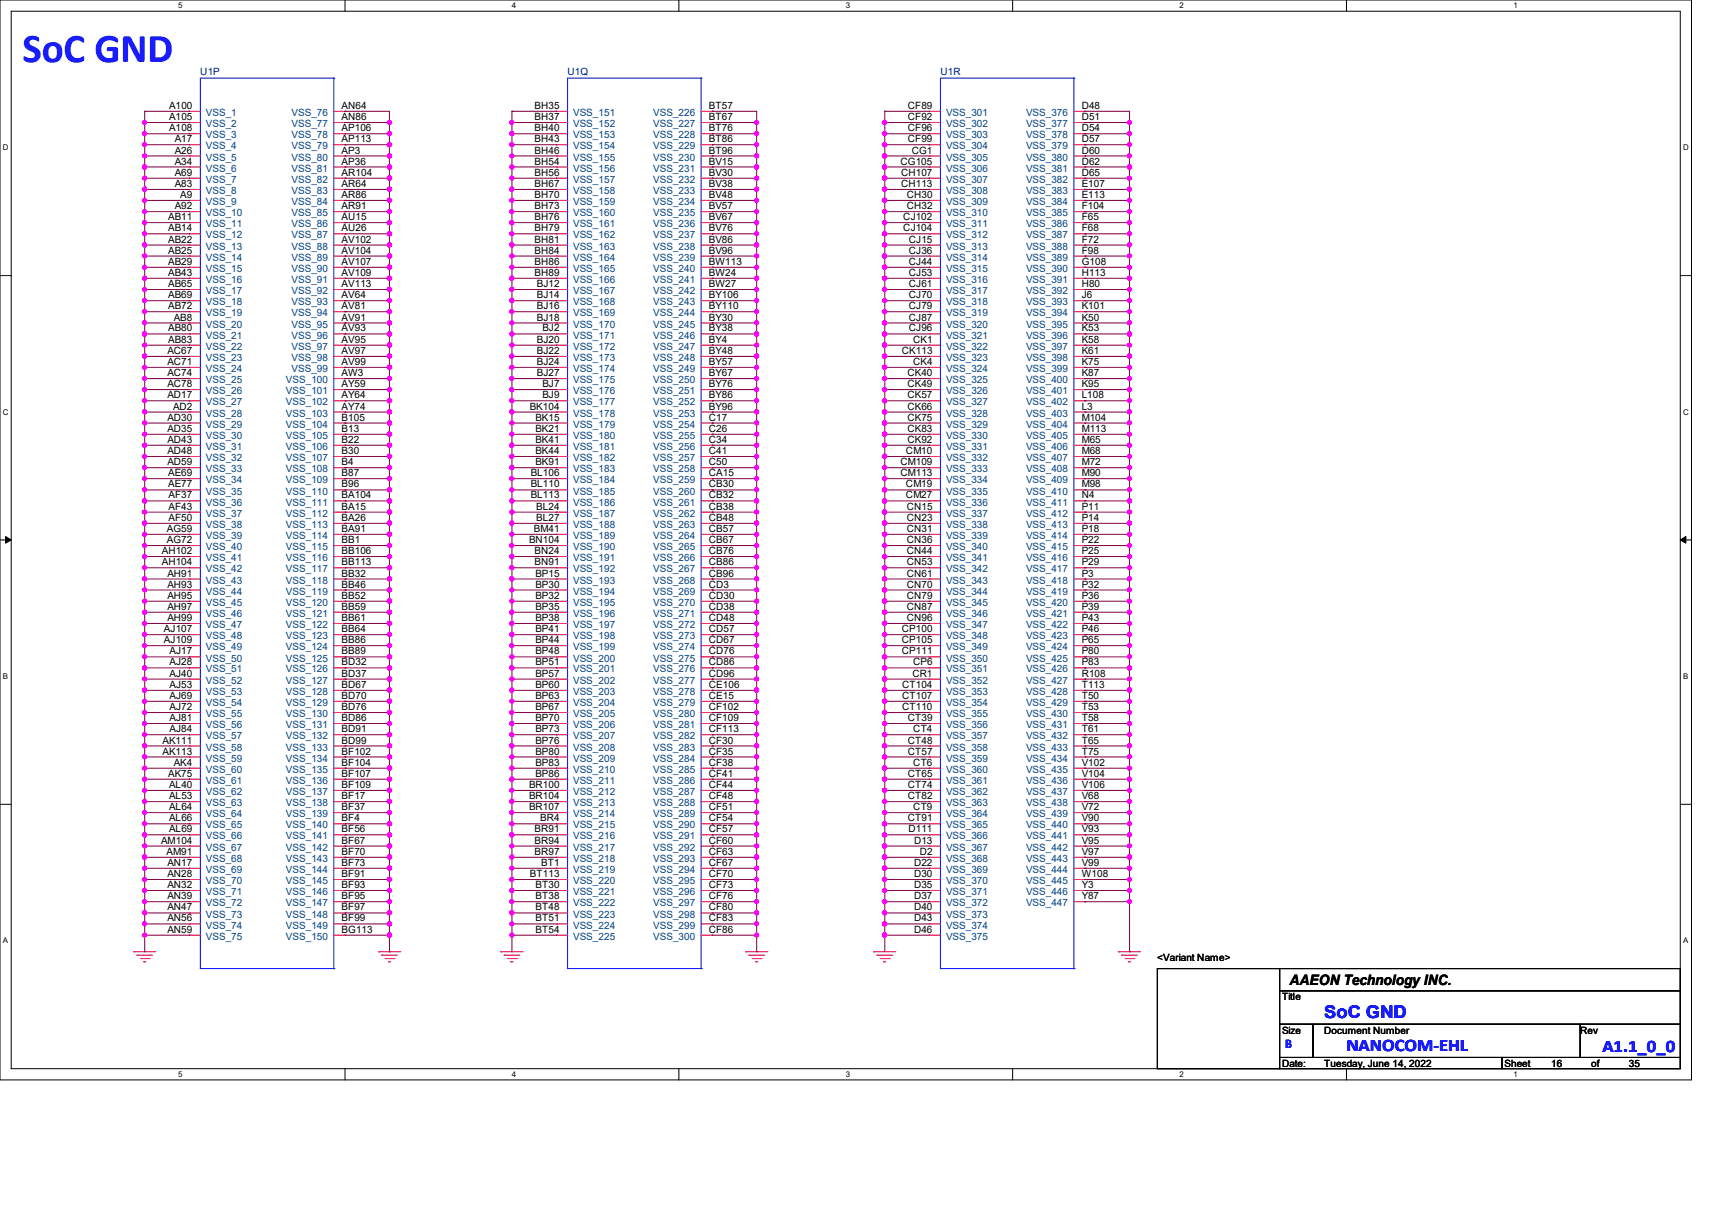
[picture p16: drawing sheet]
<svg xmlns="http://www.w3.org/2000/svg" width="297mm" height="210mm" viewBox="0 0 297 210" stroke-linecap="round" stroke-linejoin="round" font-family="sans-serif">
<defs><g id="words">
<text font-size="7.1" fill="#00f" x="3.9" y="10.7">SoC GND</text>
<g font-size="3" fill="#00f">
<text x="229.7" y="176.6">SoC GND</text>
<text x="233.6" y="182.3">NANOCOM-EHL</text>
<text x="278" y="182.5">A1.1_0_0</text>
</g>
<text font-size="2.5" x="223.7" y="170.8">AAEON Technology INC.</text>
<text font-size="2.3" fill="#00f" x="223" y="181.7">B</text>
<g font-size="1.7" fill="#000080">
<text x="34.8" y="13">U1P</text>
<text x="98.5" y="13">U1Q</text>
<text x="163.1" y="13">U1R</text>
</g>
<g font-size="1.7">
<text x="29.3" y="18.9">A100</text>
<text x="29.3" y="20.8">A105</text>
<text x="29.3" y="22.8">A108</text>
<text x="59.3" y="18.9">AN64</text>
<text x="59.3" y="20.8">AN86</text>
<text x="59.3" y="22.8">AP106</text>
<text x="92.7" y="22.8">BH40</text>
<text x="92.7" y="18.9">BH35</text>
<text x="92.7" y="20.8">BH37</text>
<text x="123" y="18.9">BT57</text>
<text x="123" y="20.8">BT67</text>
<text x="123" y="22.8">BT76</text>
<text x="157.5" y="18.9">CF89</text>
<text x="157.5" y="20.8">CF92</text>
<text x="157.5" y="22.8">CF96</text>
<text x="187.7" y="18.9">D48</text>
<text x="187.7" y="20.8">D51</text>
<text x="187.7" y="22.8">D54</text>
<text x="30.3" y="24.7">A17</text>
<text x="30.3" y="26.6">A26</text>
<text x="30.3" y="28.5">A34</text>
<text x="59.3" y="24.7">AP113</text>
<text x="59.3" y="26.6">AP3</text>
<text x="59.3" y="28.5">AP36</text>
<text x="92.7" y="24.7">BH43</text>
<text x="92.7" y="26.6">BH46</text>
<text x="92.7" y="28.5">BH54</text>
<text x="123" y="26.6">BT96</text>
<text x="123" y="28.5">BV15</text>
<text x="123" y="24.7">BT86</text>
<text x="156.2" y="28.5">CG105</text>
<text x="157.5" y="24.7">CF99</text>
<text x="158.2" y="26.6">CG1</text>
<text x="187.7" y="24.7">D57</text>
<text x="187.7" y="26.6">D60</text>
<text x="187.7" y="28.5">D62</text>
<text x="30.3" y="30.5">A69</text>
<text x="30.3" y="32.4">A83</text>
<text x="31.3" y="34.3">A9</text>
<text x="59.3" y="30.5">AR104</text>
<text x="59.3" y="32.4">AR64</text>
<text x="59.3" y="34.3">AR86</text>
<text x="92.7" y="32.4">BH67</text>
<text x="92.7" y="34.3">BH70</text>
<text x="92.7" y="30.5">BH56</text>
<text x="123" y="30.5">BV30</text>
<text x="123" y="32.4">BV38</text>
<text x="123" y="34.3">BV48</text>
<text x="156.3" y="32.4">CH113</text>
<text x="156.3" y="30.5">CH107</text>
<text x="157.3" y="34.3">CH30</text>
<text x="187.7" y="30.5">D65</text>
<text x="187.7" y="32.4">E107</text>
<text x="187.7" y="34.3">E113</text>
<text x="29.2" y="38.2">AB11</text>
<text x="29.2" y="40.1">AB14</text>
<text x="30.3" y="36.3">A92</text>
<text x="59.3" y="36.3">AR91</text>
<text x="59.3" y="38.2">AU15</text>
<text x="59.3" y="40.1">AU26</text>
<text x="92.7" y="36.3">BH73</text>
<text x="92.7" y="38.2">BH76</text>
<text x="92.7" y="40.1">BH79</text>
<text x="123" y="36.3">BV57</text>
<text x="123" y="38.2">BV67</text>
<text x="123" y="40.1">BV76</text>
<text x="156.7" y="38.2">CJ102</text>
<text x="156.7" y="40.1">CJ104</text>
<text x="157.3" y="36.3">CH32</text>
<text x="187.7" y="38.2">F65</text>
<text x="187.7" y="40.1">F68</text>
<text x="187.7" y="36.3">F104</text>
<text x="29.2" y="42.1">AB22</text>
<text x="29.2" y="44">AB25</text>
<text x="29.2" y="45.9">AB29</text>
<text x="29.2" y="47.8">AB43</text>
<text x="59.3" y="42.1">AV102</text>
<text x="59.3" y="44">AV104</text>
<text x="59.3" y="45.9">AV107</text>
<text x="59.3" y="47.8">AV109</text>
<text x="92.7" y="47.8">BH89</text>
<text x="92.7" y="42.1">BH81</text>
<text x="92.7" y="44">BH84</text>
<text x="92.7" y="45.9">BH86</text>
<text x="123" y="42.1">BV86</text>
<text x="123" y="47.8">BW24</text>
<text x="123" y="44">BV96</text>
<text x="123" y="45.9">BW113</text>
<text x="157.7" y="42.1">CJ15</text>
<text x="157.7" y="44">CJ36</text>
<text x="157.7" y="45.9">CJ44</text>
<text x="157.7" y="47.8">CJ53</text>
<text x="187.7" y="42.1">F72</text>
<text x="187.7" y="44">F98</text>
<text x="187.7" y="45.9">G108</text>
<text x="187.7" y="47.8">H113</text>
<text x="29.2" y="49.8">AB65</text>
<text x="29.2" y="51.7">AB69</text>
<text x="29.2" y="53.6">AB72</text>
<text x="59.3" y="49.8">AV113</text>
<text x="59.3" y="51.7">AV64</text>
<text x="59.3" y="53.6">AV81</text>
<text x="93.1" y="49.8">BJ12</text>
<text x="93.1" y="51.7">BJ14</text>
<text x="93.1" y="53.6">BJ16</text>
<text x="123" y="49.8">BW27</text>
<text x="123" y="51.7">BY106</text>
<text x="123" y="53.6">BY110</text>
<text x="157.7" y="51.7">CJ70</text>
<text x="157.7" y="53.6">CJ79</text>
<text x="157.7" y="49.8">CJ61</text>
<text x="187.7" y="49.8">H80</text>
<text x="187.7" y="51.7">J6</text>
<text x="187.7" y="53.6">K101</text>
<text x="29.2" y="57.5">AB80</text>
<text x="29.2" y="59.4">AB83</text>
<text x="30.1" y="55.6">AB8</text>
<text x="59.3" y="55.6">AV91</text>
<text x="59.3" y="57.5">AV93</text>
<text x="59.3" y="59.4">AV95</text>
<text x="93.1" y="55.6">BJ18</text>
<text x="93.1" y="59.4">BJ20</text>
<text x="94.1" y="57.5">BJ2</text>
<text x="123" y="55.6">BY30</text>
<text x="123" y="57.5">BY38</text>
<text x="123" y="59.4">BY4</text>
<text x="157.7" y="55.6">CJ87</text>
<text x="157.7" y="57.5">CJ96</text>
<text x="158.4" y="59.4">CK1</text>
<text x="187.7" y="55.6">K50</text>
<text x="187.7" y="57.5">K53</text>
<text x="187.7" y="59.4">K58</text>
<text x="29" y="61.4">AC67</text>
<text x="29" y="63.3">AC71</text>
<text x="29" y="65.2">AC74</text>
<text x="59.3" y="61.4">AV97</text>
<text x="59.3" y="63.3">AV99</text>
<text x="59.3" y="65.2">AW3</text>
<text x="93.1" y="61.4">BJ22</text>
<text x="93.1" y="63.3">BJ24</text>
<text x="93.1" y="65.2">BJ27</text>
<text x="123" y="61.4">BY48</text>
<text x="123" y="65.2">BY67</text>
<text x="123" y="63.3">BY57</text>
<text x="156.5" y="61.4">CK113</text>
<text x="157.4" y="65.2">CK40</text>
<text x="158.4" y="63.3">CK4</text>
<text x="187.7" y="61.4">K61</text>
<text x="187.7" y="63.3">K75</text>
<text x="187.7" y="65.2">K87</text>
<text x="29" y="67.1">AC78</text>
<text x="29" y="69.1">AD17</text>
<text x="30" y="71">AD2</text>
<text x="59.3" y="67.1">AY59</text>
<text x="59.3" y="69.1">AY64</text>
<text x="59.3" y="71">AY74</text>
<text x="91.9" y="71">BK104</text>
<text x="94.1" y="67.1">BJ7</text>
<text x="94.1" y="69.1">BJ9</text>
<text x="123" y="67.1">BY76</text>
<text x="123" y="69.1">BY86</text>
<text x="123" y="71">BY96</text>
<text x="157.4" y="67.1">CK49</text>
<text x="157.4" y="71">CK66</text>
<text x="157.4" y="69.1">CK57</text>
<text x="187.7" y="67.1">K95</text>
<text x="187.7" y="69.1">L108</text>
<text x="187.7" y="71">L3</text>
<text x="29" y="72.9">AD30</text>
<text x="29" y="76.8">AD43</text>
<text x="29" y="74.9">AD35</text>
<text x="59.3" y="72.9">B105</text>
<text x="59.3" y="74.9">B13</text>
<text x="59.3" y="76.8">B22</text>
<text x="92.9" y="72.9">BK15</text>
<text x="92.9" y="74.9">BK21</text>
<text x="92.9" y="76.8">BK41</text>
<text x="123" y="72.9">C17</text>
<text x="123" y="74.9">C26</text>
<text x="123" y="76.8">C34</text>
<text x="157.4" y="72.9">CK75</text>
<text x="157.4" y="74.9">CK83</text>
<text x="157.4" y="76.8">CK92</text>
<text x="187.7" y="74.9">M113</text>
<text x="187.7" y="76.8">M65</text>
<text x="187.7" y="72.9">M104</text>
<text x="29" y="78.7">AD48</text>
<text x="29" y="80.7">AD59</text>
<text x="29.2" y="82.6">AE69</text>
<text x="59.3" y="78.7">B30</text>
<text x="59.3" y="80.7">B4</text>
<text x="59.3" y="82.6">B87</text>
<text x="92.1" y="82.6">BL106</text>
<text x="92.9" y="80.7">BK91</text>
<text x="92.9" y="78.7">BK44</text>
<text x="123" y="78.7">C41</text>
<text x="123" y="82.6">CA15</text>
<text x="123" y="80.7">C50</text>
<text x="156.2" y="80.7">CM109</text>
<text x="156.2" y="82.6">CM113</text>
<text x="157.2" y="78.7">CM10</text>
<text x="187.7" y="78.7">M68</text>
<text x="187.7" y="80.7">M72</text>
<text x="187.7" y="82.6">M90</text>
<text x="29.2" y="84.5">AE77</text>
<text x="29.3" y="88.4">AF43</text>
<text x="29.3" y="86.4">AF37</text>
<text x="59.3" y="84.5">B96</text>
<text x="59.3" y="86.4">BA104</text>
<text x="59.3" y="88.4">BA15</text>
<text x="92.1" y="84.5">BL110</text>
<text x="92.1" y="86.4">BL113</text>
<text x="93" y="88.4">BL24</text>
<text x="123" y="84.5">CB30</text>
<text x="123" y="86.4">CB32</text>
<text x="123" y="88.4">CB38</text>
<text x="157.2" y="84.5">CM19</text>
<text x="157.2" y="86.4">CM27</text>
<text x="157.3" y="88.4">CN15</text>
<text x="187.7" y="84.5">M98</text>
<text x="187.7" y="86.4">N4</text>
<text x="187.7" y="88.4">P11</text>
<text x="29" y="94.2">AG72</text>
<text x="29" y="92.2">AG59</text>
<text x="29.3" y="90.3">AF50</text>
<text x="59.3" y="90.3">BA26</text>
<text x="59.3" y="92.2">BA91</text>
<text x="59.3" y="94.2">BB1</text>
<text x="91.8" y="94.2">BN104</text>
<text x="92.6" y="92.2">BM41</text>
<text x="93" y="90.3">BL27</text>
<text x="123" y="90.3">CB48</text>
<text x="123" y="92.2">CB57</text>
<text x="123" y="94.2">CB67</text>
<text x="157.3" y="90.3">CN23</text>
<text x="157.3" y="92.2">CN31</text>
<text x="157.3" y="94.2">CN36</text>
<text x="187.7" y="90.3">P14</text>
<text x="187.7" y="94.2">P22</text>
<text x="187.7" y="92.2">P18</text>
<text x="28.1" y="96.1">AH102</text>
<text x="28.1" y="98">AH104</text>
<text x="29" y="100">AH91</text>
<text x="29" y="101.9">AH93</text>
<text x="59.3" y="96.1">BB106</text>
<text x="59.3" y="98">BB113</text>
<text x="59.3" y="100">BB32</text>
<text x="59.3" y="101.9">BB46</text>
<text x="92.7" y="96.1">BN24</text>
<text x="92.7" y="98">BN91</text>
<text x="92.9" y="100">BP15</text>
<text x="92.9" y="101.9">BP30</text>
<text x="123" y="96.1">CB76</text>
<text x="123" y="100">CB96</text>
<text x="123" y="101.9">CD3</text>
<text x="123" y="98">CB86</text>
<text x="157.3" y="96.1">CN44</text>
<text x="157.3" y="98">CN53</text>
<text x="157.3" y="100">CN61</text>
<text x="157.3" y="101.9">CN70</text>
<text x="187.7" y="96.1">P25</text>
<text x="187.7" y="98">P29</text>
<text x="187.7" y="100">P3</text>
<text x="187.7" y="101.9">P32</text>
<text x="29" y="103.8">AH95</text>
<text x="29" y="105.7">AH97</text>
<text x="29" y="107.7">AH99</text>
<text x="59.3" y="105.7">BB59</text>
<text x="59.3" y="103.8">BB52</text>
<text x="59.3" y="107.7">BB61</text>
<text x="92.9" y="103.8">BP32</text>
<text x="92.9" y="105.7">BP35</text>
<text x="92.9" y="107.7">BP38</text>
<text x="123" y="103.8">CD30</text>
<text x="123" y="105.7">CD38</text>
<text x="123" y="107.7">CD48</text>
<text x="157.3" y="103.8">CN79</text>
<text x="157.3" y="107.7">CN96</text>
<text x="157.3" y="105.7">CN87</text>
<text x="187.7" y="103.8">P36</text>
<text x="187.7" y="105.7">P39</text>
<text x="187.7" y="107.7">P43</text>
<text x="28.4" y="109.6">AJ107</text>
<text x="28.4" y="111.5">AJ109</text>
<text x="29.4" y="113.5">AJ17</text>
<text x="59.3" y="111.5">BB86</text>
<text x="59.3" y="113.5">BB89</text>
<text x="59.3" y="109.6">BB64</text>
<text x="92.9" y="111.5">BP44</text>
<text x="92.9" y="113.5">BP48</text>
<text x="92.9" y="109.6">BP41</text>
<text x="123" y="109.6">CD57</text>
<text x="123" y="111.5">CD67</text>
<text x="123" y="113.5">CD76</text>
<text x="156.5" y="109.6">CP100</text>
<text x="156.5" y="111.5">CP105</text>
<text x="156.5" y="113.5">CP111</text>
<text x="187.7" y="109.6">P46</text>
<text x="187.7" y="111.5">P65</text>
<text x="187.7" y="113.5">P80</text>
<text x="29.4" y="115.4">AJ28</text>
<text x="29.4" y="117.3">AJ40</text>
<text x="29.4" y="119.3">AJ53</text>
<text x="59.3" y="115.4">BD32</text>
<text x="59.3" y="117.3">BD37</text>
<text x="59.3" y="119.3">BD67</text>
<text x="92.9" y="117.3">BP57</text>
<text x="92.9" y="119.3">BP60</text>
<text x="92.9" y="115.4">BP51</text>
<text x="123" y="115.4">CD86</text>
<text x="123" y="119.3">CE106</text>
<text x="123" y="117.3">CD96</text>
<text x="156.5" y="119.3">CT104</text>
<text x="158.3" y="117.3">CR1</text>
<text x="158.4" y="115.4">CP6</text>
<text x="187.7" y="115.4">P83</text>
<text x="187.7" y="117.3">R108</text>
<text x="187.7" y="119.3">T113</text>
<text x="29.4" y="121.2">AJ69</text>
<text x="29.4" y="125">AJ81</text>
<text x="29.4" y="123.1">AJ72</text>
<text x="59.3" y="123.1">BD76</text>
<text x="59.3" y="125">BD86</text>
<text x="59.3" y="121.2">BD70</text>
<text x="92.9" y="121.2">BP63</text>
<text x="92.9" y="123.1">BP67</text>
<text x="92.9" y="125">BP70</text>
<text x="123" y="121.2">CE15</text>
<text x="123" y="123.1">CF102</text>
<text x="123" y="125">CF109</text>
<text x="156.5" y="121.2">CT107</text>
<text x="156.5" y="123.1">CT110</text>
<text x="157.5" y="125">CT39</text>
<text x="187.7" y="121.2">T50</text>
<text x="187.7" y="123.1">T53</text>
<text x="187.7" y="125">T58</text>
<text x="28.2" y="128.9">AK111</text>
<text x="28.2" y="130.8">AK113</text>
<text x="29.4" y="127">AJ84</text>
<text x="59.3" y="127">BD91</text>
<text x="59.3" y="128.9">BD99</text>
<text x="59.3" y="130.8">BF102</text>
<text x="92.9" y="127">BP73</text>
<text x="92.9" y="128.9">BP76</text>
<text x="92.9" y="130.8">BP80</text>
<text x="123" y="127">CF113</text>
<text x="123" y="128.9">CF30</text>
<text x="123" y="130.8">CF35</text>
<text x="157.5" y="128.9">CT48</text>
<text x="157.5" y="130.8">CT57</text>
<text x="158.4" y="127">CT4</text>
<text x="187.7" y="127">T61</text>
<text x="187.7" y="128.9">T65</text>
<text x="187.7" y="130.8">T75</text>
<text x="29.2" y="134.7">AK75</text>
<text x="29.3" y="136.6">AL40</text>
<text x="30.1" y="132.8">AK4</text>
<text x="59.3" y="132.8">BF104</text>
<text x="59.3" y="134.7">BF107</text>
<text x="59.3" y="136.6">BF109</text>
<text x="91.8" y="136.6">BR100</text>
<text x="92.9" y="132.8">BP83</text>
<text x="92.9" y="134.7">BP86</text>
<text x="123" y="132.8">CF38</text>
<text x="123" y="134.7">CF41</text>
<text x="123" y="136.6">CF44</text>
<text x="157.5" y="134.7">CT65</text>
<text x="157.5" y="136.6">CT74</text>
<text x="158.4" y="132.8">CT6</text>
<text x="187.7" y="132.8">V102</text>
<text x="187.7" y="134.7">V104</text>
<text x="187.7" y="136.6">V106</text>
<text x="29.3" y="140.5">AL64</text>
<text x="29.3" y="142.4">AL66</text>
<text x="29.3" y="138.6">AL53</text>
<text x="59.3" y="138.6">BF17</text>
<text x="59.3" y="142.4">BF4</text>
<text x="59.3" y="140.5">BF37</text>
<text x="91.8" y="138.6">BR104</text>
<text x="91.8" y="140.5">BR107</text>
<text x="93.7" y="142.4">BR4</text>
<text x="123" y="138.6">CF48</text>
<text x="123" y="140.5">CF51</text>
<text x="123" y="142.4">CF54</text>
<text x="157.5" y="138.6">CT82</text>
<text x="157.5" y="142.4">CT91</text>
<text x="158.4" y="140.5">CT9</text>
<text x="187.7" y="138.6">V68</text>
<text x="187.7" y="140.5">V72</text>
<text x="187.7" y="142.4">V90</text>
<text x="27.9" y="146.3">AM104</text>
<text x="28.9" y="148.2">AM91</text>
<text x="29.3" y="144.4">AL69</text>
<text x="59.3" y="144.4">BF56</text>
<text x="59.3" y="146.3">BF67</text>
<text x="59.3" y="148.2">BF70</text>
<text x="92.7" y="144.4">BR91</text>
<text x="92.7" y="146.3">BR94</text>
<text x="92.7" y="148.2">BR97</text>
<text x="123" y="144.4">CF57</text>
<text x="123" y="146.3">CF60</text>
<text x="123" y="148.2">CF63</text>
<text x="157.6" y="144.4">D111</text>
<text x="158.6" y="146.3">D13</text>
<text x="159.6" y="148.2">D2</text>
<text x="187.7" y="144.4">V93</text>
<text x="187.7" y="146.3">V95</text>
<text x="187.7" y="148.2">V97</text>
<text x="29" y="150.2">AN17</text>
<text x="29" y="152.1">AN28</text>
<text x="29" y="154">AN32</text>
<text x="29" y="156">AN39</text>
<text x="59.3" y="150.2">BF73</text>
<text x="59.3" y="152.1">BF91</text>
<text x="59.3" y="154">BF93</text>
<text x="59.3" y="156">BF95</text>
<text x="91.9" y="152.1">BT113</text>
<text x="92.9" y="154">BT30</text>
<text x="92.9" y="156">BT38</text>
<text x="93.9" y="150.2">BT1</text>
<text x="123" y="150.2">CF67</text>
<text x="123" y="152.1">CF70</text>
<text x="123" y="154">CF73</text>
<text x="123" y="156">CF76</text>
<text x="158.6" y="150.2">D22</text>
<text x="158.6" y="152.1">D30</text>
<text x="158.6" y="154">D35</text>
<text x="158.6" y="156">D37</text>
<text x="187.7" y="150.2">V99</text>
<text x="187.7" y="152.1">W108</text>
<text x="187.7" y="154">Y3</text>
<text x="187.7" y="156">Y87</text>
<text x="29" y="157.9">AN47</text>
<text x="29" y="159.8">AN56</text>
<text x="29" y="161.8">AN59</text>
<text x="59.3" y="157.9">BF97</text>
<text x="59.3" y="159.8">BF99</text>
<text x="59.3" y="161.8">BG113</text>
<text x="92.9" y="157.9">BT48</text>
<text x="92.9" y="159.8">BT51</text>
<text x="92.9" y="161.8">BT54</text>
<text x="123" y="157.9">CF80</text>
<text x="123" y="159.8">CF83</text>
<text x="123" y="161.8">CF86</text>
<text x="158.6" y="157.9">D40</text>
<text x="158.6" y="159.8">D43</text>
<text x="158.6" y="161.8">D46</text>
<text x="200.8" y="166.7">&lt;Variant Name&gt;</text>
<text x="222.4" y="173.4">Title</text>
<text x="222.4" y="179.2">Size</text>
<text x="229.7" y="179.2">Document Number</text>
<text x="274.2" y="179.2">Rev</text>
<text x="222.4" y="185">Date:</text>
<text x="229.7" y="185">Tuesday, June 14, 2022</text>
<text x="261" y="185">Sheet</text>
<text x="269.1" y="185">16</text>
<text x="276" y="185">of</text>
<text x="282.6" y="185">35</text>
</g>
<g font-size="1.7" fill="#004080">
<text x="35.7" y="20.1">VSS_1</text>
<text x="35.7" y="22.1">VSS_2</text>
<text x="50.6" y="20.1">VSS_76</text>
<text x="50.6" y="22.1">VSS_77</text>
<text x="99.4" y="20.1">VSS_151</text>
<text x="99.4" y="22.1">VSS_152</text>
<text x="113.3" y="20.1">VSS_226</text>
<text x="113.3" y="22.1">VSS_227</text>
<text x="164.1" y="20.1">VSS_301</text>
<text x="164.1" y="22.1">VSS_302</text>
<text x="178" y="20.1">VSS_376</text>
<text x="178" y="22.1">VSS_377</text>
<text x="35.7" y="25.9">VSS_4</text>
<text x="35.7" y="27.9">VSS_5</text>
<text x="35.7" y="29.8">VSS_6</text>
<text x="35.7" y="24">VSS_3</text>
<text x="50.6" y="24">VSS_78</text>
<text x="50.6" y="25.9">VSS_79</text>
<text x="50.6" y="27.9">VSS_80</text>
<text x="50.6" y="29.8">VSS_81</text>
<text x="99.4" y="24">VSS_153</text>
<text x="99.4" y="25.9">VSS_154</text>
<text x="99.4" y="27.9">VSS_155</text>
<text x="99.4" y="29.8">VSS_156</text>
<text x="113.3" y="24">VSS_228</text>
<text x="113.3" y="27.9">VSS_230</text>
<text x="113.3" y="29.8">VSS_231</text>
<text x="113.3" y="25.9">VSS_229</text>
<text x="164.1" y="24">VSS_303</text>
<text x="164.1" y="25.9">VSS_304</text>
<text x="164.1" y="27.9">VSS_305</text>
<text x="164.1" y="29.8">VSS_306</text>
<text x="178" y="24">VSS_378</text>
<text x="178" y="25.9">VSS_379</text>
<text x="178" y="27.9">VSS_380</text>
<text x="178" y="29.8">VSS_381</text>
<text x="35.7" y="31.7">VSS_7</text>
<text x="35.7" y="33.7">VSS_8</text>
<text x="35.7" y="35.6">VSS_9</text>
<text x="50.6" y="31.7">VSS_82</text>
<text x="50.6" y="33.7">VSS_83</text>
<text x="50.6" y="35.6">VSS_84</text>
<text x="99.4" y="33.7">VSS_158</text>
<text x="99.4" y="35.6">VSS_159</text>
<text x="99.4" y="31.7">VSS_157</text>
<text x="113.3" y="31.7">VSS_232</text>
<text x="113.3" y="33.7">VSS_233</text>
<text x="113.3" y="35.6">VSS_234</text>
<text x="164.1" y="33.7">VSS_308</text>
<text x="164.1" y="35.6">VSS_309</text>
<text x="164.1" y="31.7">VSS_307</text>
<text x="178" y="31.7">VSS_382</text>
<text x="178" y="33.7">VSS_383</text>
<text x="178" y="35.6">VSS_384</text>
<text x="35.7" y="37.5">VSS_10</text>
<text x="35.7" y="39.4">VSS_11</text>
<text x="35.7" y="41.4">VSS_12</text>
<text x="50.6" y="37.5">VSS_85</text>
<text x="50.6" y="39.4">VSS_86</text>
<text x="50.6" y="41.4">VSS_87</text>
<text x="99.4" y="37.5">VSS_160</text>
<text x="99.4" y="39.4">VSS_161</text>
<text x="99.4" y="41.4">VSS_162</text>
<text x="113.3" y="37.5">VSS_235</text>
<text x="113.3" y="39.4">VSS_236</text>
<text x="113.3" y="41.4">VSS_237</text>
<text x="164.1" y="37.5">VSS_310</text>
<text x="164.1" y="39.4">VSS_311</text>
<text x="164.1" y="41.4">VSS_312</text>
<text x="178" y="39.4">VSS_386</text>
<text x="178" y="41.4">VSS_387</text>
<text x="178" y="37.5">VSS_385</text>
<text x="35.7" y="43.3">VSS_13</text>
<text x="35.7" y="45.2">VSS_14</text>
<text x="35.7" y="47.2">VSS_15</text>
<text x="50.6" y="43.3">VSS_88</text>
<text x="50.6" y="45.2">VSS_89</text>
<text x="50.6" y="47.2">VSS_90</text>
<text x="99.4" y="43.3">VSS_163</text>
<text x="99.4" y="45.2">VSS_164</text>
<text x="99.4" y="47.2">VSS_165</text>
<text x="113.3" y="43.3">VSS_238</text>
<text x="113.3" y="45.2">VSS_239</text>
<text x="113.3" y="47.2">VSS_240</text>
<text x="164.1" y="43.3">VSS_313</text>
<text x="164.1" y="45.2">VSS_314</text>
<text x="164.1" y="47.2">VSS_315</text>
<text x="178" y="43.3">VSS_388</text>
<text x="178" y="45.2">VSS_389</text>
<text x="178" y="47.2">VSS_390</text>
<text x="35.7" y="49.1">VSS_16</text>
<text x="35.7" y="51">VSS_17</text>
<text x="35.7" y="53">VSS_18</text>
<text x="50.6" y="49.1">VSS_91</text>
<text x="50.6" y="51">VSS_92</text>
<text x="50.6" y="53">VSS_93</text>
<text x="99.4" y="49.1">VSS_166</text>
<text x="99.4" y="51">VSS_167</text>
<text x="99.4" y="53">VSS_168</text>
<text x="113.3" y="49.1">VSS_241</text>
<text x="113.3" y="51">VSS_242</text>
<text x="113.3" y="53">VSS_243</text>
<text x="164.1" y="49.1">VSS_316</text>
<text x="164.1" y="53">VSS_318</text>
<text x="164.1" y="51">VSS_317</text>
<text x="178" y="49.1">VSS_391</text>
<text x="178" y="51">VSS_392</text>
<text x="178" y="53">VSS_393</text>
<text x="35.7" y="54.9">VSS_19</text>
<text x="35.7" y="56.8">VSS_20</text>
<text x="35.7" y="58.7">VSS_21</text>
<text x="50.6" y="56.8">VSS_95</text>
<text x="50.6" y="58.7">VSS_96</text>
<text x="50.6" y="54.9">VSS_94</text>
<text x="99.4" y="54.9">VSS_169</text>
<text x="99.4" y="56.8">VSS_170</text>
<text x="99.4" y="58.7">VSS_171</text>
<text x="113.3" y="54.9">VSS_244</text>
<text x="113.3" y="56.8">VSS_245</text>
<text x="113.3" y="58.7">VSS_246</text>
<text x="164.1" y="54.9">VSS_319</text>
<text x="164.1" y="56.8">VSS_320</text>
<text x="164.1" y="58.7">VSS_321</text>
<text x="178" y="54.9">VSS_394</text>
<text x="178" y="56.8">VSS_395</text>
<text x="178" y="58.7">VSS_396</text>
<text x="35.7" y="60.7">VSS_22</text>
<text x="35.7" y="62.6">VSS_23</text>
<text x="35.7" y="64.5">VSS_24</text>
<text x="50.6" y="60.7">VSS_97</text>
<text x="50.6" y="62.6">VSS_98</text>
<text x="50.6" y="64.5">VSS_99</text>
<text x="99.4" y="60.7">VSS_172</text>
<text x="99.4" y="62.6">VSS_173</text>
<text x="99.4" y="64.5">VSS_174</text>
<text x="113.3" y="60.7">VSS_247</text>
<text x="113.3" y="62.6">VSS_248</text>
<text x="113.3" y="64.5">VSS_249</text>
<text x="164.1" y="60.7">VSS_322</text>
<text x="164.1" y="62.6">VSS_323</text>
<text x="164.1" y="64.5">VSS_324</text>
<text x="178" y="60.7">VSS_397</text>
<text x="178" y="62.6">VSS_398</text>
<text x="178" y="64.5">VSS_399</text>
<text x="35.7" y="66.5">VSS_25</text>
<text x="35.7" y="68.4">VSS_26</text>
<text x="35.7" y="70.3">VSS_27</text>
<text x="49.6" y="66.5">VSS_100</text>
<text x="49.6" y="68.4">VSS_101</text>
<text x="49.6" y="70.3">VSS_102</text>
<text x="99.4" y="68.4">VSS_176</text>
<text x="99.4" y="70.3">VSS_177</text>
<text x="99.4" y="66.5">VSS_175</text>
<text x="113.3" y="66.5">VSS_250</text>
<text x="113.3" y="68.4">VSS_251</text>
<text x="113.3" y="70.3">VSS_252</text>
<text x="164.1" y="66.5">VSS_325</text>
<text x="164.1" y="68.4">VSS_326</text>
<text x="164.1" y="70.3">VSS_327</text>
<text x="178" y="66.5">VSS_400</text>
<text x="178" y="68.4">VSS_401</text>
<text x="178" y="70.3">VSS_402</text>
<text x="35.7" y="74.2">VSS_29</text>
<text x="35.7" y="72.3">VSS_28</text>
<text x="35.7" y="76.1">VSS_30</text>
<text x="49.6" y="74.2">VSS_104</text>
<text x="49.6" y="76.1">VSS_105</text>
<text x="49.6" y="72.3">VSS_103</text>
<text x="99.4" y="72.3">VSS_178</text>
<text x="99.4" y="74.2">VSS_179</text>
<text x="99.4" y="76.1">VSS_180</text>
<text x="113.3" y="72.3">VSS_253</text>
<text x="113.3" y="74.2">VSS_254</text>
<text x="113.3" y="76.1">VSS_255</text>
<text x="164.1" y="72.3">VSS_328</text>
<text x="164.1" y="74.2">VSS_329</text>
<text x="164.1" y="76.1">VSS_330</text>
<text x="178" y="72.3">VSS_403</text>
<text x="178" y="76.1">VSS_405</text>
<text x="178" y="74.2">VSS_404</text>
<text x="35.7" y="78">VSS_31</text>
<text x="35.7" y="80">VSS_32</text>
<text x="35.7" y="81.9">VSS_33</text>
<text x="35.7" y="83.8">VSS_34</text>
<text x="49.6" y="78">VSS_106</text>
<text x="49.6" y="80">VSS_107</text>
<text x="49.6" y="81.9">VSS_108</text>
<text x="49.6" y="83.8">VSS_109</text>
<text x="99.4" y="81.9">VSS_183</text>
<text x="99.4" y="83.8">VSS_184</text>
<text x="99.4" y="78">VSS_181</text>
<text x="99.4" y="80">VSS_182</text>
<text x="113.3" y="78">VSS_256</text>
<text x="113.3" y="80">VSS_257</text>
<text x="113.3" y="83.8">VSS_259</text>
<text x="113.3" y="81.9">VSS_258</text>
<text x="164.1" y="78">VSS_331</text>
<text x="164.1" y="80">VSS_332</text>
<text x="164.1" y="81.9">VSS_333</text>
<text x="164.1" y="83.8">VSS_334</text>
<text x="178" y="78">VSS_406</text>
<text x="178" y="80">VSS_407</text>
<text x="178" y="81.9">VSS_408</text>
<text x="178" y="83.8">VSS_409</text>
<text x="35.7" y="85.8">VSS_35</text>
<text x="35.7" y="89.6">VSS_37</text>
<text x="35.7" y="87.7">VSS_36</text>
<text x="49.6" y="85.8">VSS_110</text>
<text x="49.6" y="87.7">VSS_111</text>
<text x="49.6" y="89.6">VSS_112</text>
<text x="99.4" y="85.8">VSS_185</text>
<text x="99.4" y="87.7">VSS_186</text>
<text x="99.4" y="89.6">VSS_187</text>
<text x="113.3" y="85.8">VSS_260</text>
<text x="113.3" y="87.7">VSS_261</text>
<text x="113.3" y="89.6">VSS_262</text>
<text x="164.1" y="85.8">VSS_335</text>
<text x="164.1" y="87.7">VSS_336</text>
<text x="164.1" y="89.6">VSS_337</text>
<text x="178" y="85.8">VSS_410</text>
<text x="178" y="87.7">VSS_411</text>
<text x="178" y="89.6">VSS_412</text>
<text x="35.7" y="95.4">VSS_40</text>
<text x="35.7" y="91.6">VSS_38</text>
<text x="35.7" y="93.5">VSS_39</text>
<text x="49.6" y="91.6">VSS_113</text>
<text x="49.6" y="93.5">VSS_114</text>
<text x="49.6" y="95.4">VSS_115</text>
<text x="99.4" y="91.6">VSS_188</text>
<text x="99.4" y="95.4">VSS_190</text>
<text x="99.4" y="93.5">VSS_189</text>
<text x="113.3" y="91.6">VSS_263</text>
<text x="113.3" y="93.5">VSS_264</text>
<text x="113.3" y="95.4">VSS_265</text>
<text x="164.1" y="91.6">VSS_338</text>
<text x="164.1" y="93.5">VSS_339</text>
<text x="164.1" y="95.4">VSS_340</text>
<text x="178" y="91.6">VSS_413</text>
<text x="178" y="95.4">VSS_415</text>
<text x="178" y="93.5">VSS_414</text>
<text x="35.7" y="101.2">VSS_43</text>
<text x="35.7" y="97.3">VSS_41</text>
<text x="35.7" y="99.3">VSS_42</text>
<text x="49.6" y="97.3">VSS_116</text>
<text x="49.6" y="99.3">VSS_117</text>
<text x="49.6" y="101.2">VSS_118</text>
<text x="99.4" y="97.3">VSS_191</text>
<text x="99.4" y="99.3">VSS_192</text>
<text x="99.4" y="101.2">VSS_193</text>
<text x="113.3" y="97.3">VSS_266</text>
<text x="113.3" y="101.2">VSS_268</text>
<text x="113.3" y="99.3">VSS_267</text>
<text x="164.1" y="97.3">VSS_341</text>
<text x="164.1" y="99.3">VSS_342</text>
<text x="164.1" y="101.2">VSS_343</text>
<text x="178" y="97.3">VSS_416</text>
<text x="178" y="99.3">VSS_417</text>
<text x="178" y="101.2">VSS_418</text>
<text x="35.7" y="105.1">VSS_45</text>
<text x="35.7" y="107">VSS_46</text>
<text x="35.7" y="103.1">VSS_44</text>
<text x="49.6" y="103.1">VSS_119</text>
<text x="49.6" y="107">VSS_121</text>
<text x="49.6" y="105.1">VSS_120</text>
<text x="99.4" y="103.1">VSS_194</text>
<text x="99.4" y="105.1">VSS_195</text>
<text x="99.4" y="107">VSS_196</text>
<text x="113.3" y="103.1">VSS_269</text>
<text x="113.3" y="105.1">VSS_270</text>
<text x="113.3" y="107">VSS_271</text>
<text x="164.1" y="103.1">VSS_344</text>
<text x="164.1" y="105.1">VSS_345</text>
<text x="164.1" y="107">VSS_346</text>
<text x="178" y="103.1">VSS_419</text>
<text x="178" y="105.1">VSS_420</text>
<text x="178" y="107">VSS_421</text>
<text x="35.7" y="108.9">VSS_47</text>
<text x="35.7" y="110.9">VSS_48</text>
<text x="35.7" y="112.8">VSS_49</text>
<text x="49.6" y="112.8">VSS_124</text>
<text x="49.6" y="108.9">VSS_122</text>
<text x="49.6" y="110.9">VSS_123</text>
<text x="99.4" y="108.9">VSS_197</text>
<text x="99.4" y="112.8">VSS_199</text>
<text x="99.4" y="110.9">VSS_198</text>
<text x="113.3" y="108.9">VSS_272</text>
<text x="113.3" y="110.9">VSS_273</text>
<text x="113.3" y="112.8">VSS_274</text>
<text x="164.1" y="108.9">VSS_347</text>
<text x="164.1" y="110.9">VSS_348</text>
<text x="164.1" y="112.8">VSS_349</text>
<text x="178" y="108.9">VSS_422</text>
<text x="178" y="110.9">VSS_423</text>
<text x="178" y="112.8">VSS_424</text>
<text x="35.7" y="114.7">VSS_50</text>
<text x="35.7" y="116.6">VSS_51</text>
<text x="35.7" y="118.6">VSS_52</text>
<text x="49.6" y="114.7">VSS_125</text>
<text x="49.6" y="116.6">VSS_126</text>
<text x="49.6" y="118.6">VSS_127</text>
<text x="99.4" y="114.7">VSS_200</text>
<text x="99.4" y="118.6">VSS_202</text>
<text x="99.4" y="116.6">VSS_201</text>
<text x="113.3" y="114.7">VSS_275</text>
<text x="113.3" y="116.6">VSS_276</text>
<text x="113.3" y="118.6">VSS_277</text>
<text x="164.1" y="116.6">VSS_351</text>
<text x="164.1" y="118.6">VSS_352</text>
<text x="164.1" y="114.7">VSS_350</text>
<text x="178" y="116.6">VSS_426</text>
<text x="178" y="118.6">VSS_427</text>
<text x="178" y="114.7">VSS_425</text>
<text x="35.7" y="120.5">VSS_53</text>
<text x="35.7" y="122.4">VSS_54</text>
<text x="35.7" y="124.4">VSS_55</text>
<text x="49.6" y="124.4">VSS_130</text>
<text x="49.6" y="120.5">VSS_128</text>
<text x="49.6" y="122.4">VSS_129</text>
<text x="99.4" y="120.5">VSS_203</text>
<text x="99.4" y="122.4">VSS_204</text>
<text x="99.4" y="124.4">VSS_205</text>
<text x="113.3" y="120.5">VSS_278</text>
<text x="113.3" y="122.4">VSS_279</text>
<text x="113.3" y="124.4">VSS_280</text>
<text x="164.1" y="120.5">VSS_353</text>
<text x="164.1" y="122.4">VSS_354</text>
<text x="164.1" y="124.4">VSS_355</text>
<text x="178" y="120.5">VSS_428</text>
<text x="178" y="122.4">VSS_429</text>
<text x="178" y="124.4">VSS_430</text>
<text x="35.7" y="126.3">VSS_56</text>
<text x="35.7" y="128.2">VSS_57</text>
<text x="35.7" y="130.2">VSS_58</text>
<text x="49.6" y="126.3">VSS_131</text>
<text x="49.6" y="128.2">VSS_132</text>
<text x="49.6" y="130.2">VSS_133</text>
<text x="99.4" y="126.3">VSS_206</text>
<text x="99.4" y="128.2">VSS_207</text>
<text x="99.4" y="130.2">VSS_208</text>
<text x="113.3" y="126.3">VSS_281</text>
<text x="113.3" y="128.2">VSS_282</text>
<text x="113.3" y="130.2">VSS_283</text>
<text x="164.1" y="128.2">VSS_357</text>
<text x="164.1" y="130.2">VSS_358</text>
<text x="164.1" y="126.3">VSS_356</text>
<text x="178" y="126.3">VSS_431</text>
<text x="178" y="128.2">VSS_432</text>
<text x="178" y="130.2">VSS_433</text>
<text x="35.7" y="132.1">VSS_59</text>
<text x="35.7" y="134">VSS_60</text>
<text x="35.7" y="135.9">VSS_61</text>
<text x="35.7" y="137.9">VSS_62</text>
<text x="49.6" y="132.1">VSS_134</text>
<text x="49.6" y="134">VSS_135</text>
<text x="49.6" y="135.9">VSS_136</text>
<text x="49.6" y="137.9">VSS_137</text>
<text x="99.4" y="134">VSS_210</text>
<text x="99.4" y="135.9">VSS_211</text>
<text x="99.4" y="137.9">VSS_212</text>
<text x="99.4" y="132.1">VSS_209</text>
<text x="113.3" y="132.1">VSS_284</text>
<text x="113.3" y="134">VSS_285</text>
<text x="113.3" y="135.9">VSS_286</text>
<text x="113.3" y="137.9">VSS_287</text>
<text x="164.1" y="132.1">VSS_359</text>
<text x="164.1" y="134">VSS_360</text>
<text x="164.1" y="135.9">VSS_361</text>
<text x="164.1" y="137.9">VSS_362</text>
<text x="178" y="132.1">VSS_434</text>
<text x="178" y="134">VSS_435</text>
<text x="178" y="135.9">VSS_436</text>
<text x="178" y="137.9">VSS_437</text>
<text x="35.7" y="141.7">VSS_64</text>
<text x="35.7" y="143.7">VSS_65</text>
<text x="35.7" y="139.8">VSS_63</text>
<text x="49.6" y="139.8">VSS_138</text>
<text x="49.6" y="143.7">VSS_140</text>
<text x="49.6" y="141.7">VSS_139</text>
<text x="99.4" y="139.8">VSS_213</text>
<text x="99.4" y="141.7">VSS_214</text>
<text x="99.4" y="143.7">VSS_215</text>
<text x="113.3" y="139.8">VSS_288</text>
<text x="113.3" y="141.7">VSS_289</text>
<text x="113.3" y="143.7">VSS_290</text>
<text x="164.1" y="139.8">VSS_363</text>
<text x="164.1" y="141.7">VSS_364</text>
<text x="164.1" y="143.7">VSS_365</text>
<text x="178" y="139.8">VSS_438</text>
<text x="178" y="141.7">VSS_439</text>
<text x="178" y="143.7">VSS_440</text>
<text x="35.7" y="145.6">VSS_66</text>
<text x="35.7" y="147.5">VSS_67</text>
<text x="35.7" y="149.5">VSS_68</text>
<text x="49.6" y="145.6">VSS_141</text>
<text x="49.6" y="147.5">VSS_142</text>
<text x="49.6" y="149.5">VSS_143</text>
<text x="99.4" y="145.6">VSS_216</text>
<text x="99.4" y="147.5">VSS_217</text>
<text x="99.4" y="149.5">VSS_218</text>
<text x="113.3" y="145.6">VSS_291</text>
<text x="113.3" y="147.5">VSS_292</text>
<text x="113.3" y="149.5">VSS_293</text>
<text x="164.1" y="145.6">VSS_366</text>
<text x="164.1" y="147.5">VSS_367</text>
<text x="164.1" y="149.5">VSS_368</text>
<text x="178" y="145.6">VSS_441</text>
<text x="178" y="147.5">VSS_442</text>
<text x="178" y="149.5">VSS_443</text>
<text x="35.7" y="151.4">VSS_69</text>
<text x="35.7" y="153.3">VSS_70</text>
<text x="35.7" y="155.2">VSS_71</text>
<text x="49.6" y="151.4">VSS_144</text>
<text x="49.6" y="153.3">VSS_145</text>
<text x="49.6" y="155.2">VSS_146</text>
<text x="99.4" y="153.3">VSS_220</text>
<text x="99.4" y="155.2">VSS_221</text>
<text x="99.4" y="151.4">VSS_219</text>
<text x="113.3" y="151.4">VSS_294</text>
<text x="113.3" y="153.3">VSS_295</text>
<text x="113.3" y="155.2">VSS_296</text>
<text x="164.1" y="151.4">VSS_369</text>
<text x="164.1" y="153.3">VSS_370</text>
<text x="164.1" y="155.2">VSS_371</text>
<text x="178" y="151.4">VSS_444</text>
<text x="178" y="153.3">VSS_445</text>
<text x="178" y="155.2">VSS_446</text>
<text x="35.7" y="157.2">VSS_72</text>
<text x="35.7" y="159.1">VSS_73</text>
<text x="35.7" y="161">VSS_74</text>
<text x="49.6" y="157.2">VSS_147</text>
<text x="49.6" y="159.1">VSS_148</text>
<text x="49.6" y="161">VSS_149</text>
<text x="99.4" y="157.2">VSS_222</text>
<text x="99.4" y="159.1">VSS_223</text>
<text x="99.4" y="161">VSS_224</text>
<text x="113.3" y="159.1">VSS_298</text>
<text x="113.3" y="157.2">VSS_297</text>
<text x="113.3" y="161">VSS_299</text>
<text x="164.1" y="157.2">VSS_372</text>
<text x="164.1" y="159.1">VSS_373</text>
<text x="164.1" y="161">VSS_374</text>
<text x="178" y="157.2">VSS_447</text>
<text x="35.7" y="163">VSS_75</text>
<text x="49.6" y="163">VSS_150</text>
<text x="99.4" y="163">VSS_225</text>
<text x="113.3" y="163">VSS_300</text>
<text x="164.1" y="163">VSS_375</text>
</g>
<g font-size="1.4">
<text x="30.9" y="1.4">5</text>
<text x="88.8" y="1.4">4</text>
<text x="146.7" y="1.4">3</text>
<text x="204.6" y="1.4">2</text>
<text x="262.6" y="1.4">1</text>
<text x=".5" y="26.1">D</text>
<text x="292" y="26.1">D</text>
<text x=".5" y="71.9">C</text>
<text x="292" y="71.9">C</text>
<text x=".5" y="117.8">B</text>
<text x="292" y="117.8">B</text>
<text x=".5" y="163.6">A</text>
<text x="292" y="163.6">A</text>
<text x="30.9" y="186.8">5</text>
<text x="88.8" y="186.8">4</text>
<text x="146.7" y="186.8">3</text>
<text x="204.6" y="186.8">2</text>
<text x="262.6" y="186.8">1</text>
</g>
</g></defs>
<path d="M0 0h293.5v187.3h-293.5zM1.9 1.9h289.6v183.4h-289.6z" fill="none" stroke="#000" stroke-width=".17"/>
<g fill="#fff">
<path d="M30.9 .2h.8v1.5h-.8z"/>
<path d="M30.9 185.5h.8v1.6h-.8z"/>
</g>
<path d="M59.9 0v1.9M59.9 185.3v2" fill="none" stroke="#000" stroke-width=".17"/>
<g fill="#fff">
<path d="M88.8 .2h.8v1.5h-.8z"/>
<path d="M88.8 185.5h.8v1.6h-.8z"/>
</g>
<path d="M117.8 0v1.9M117.8 185.3v2" fill="none" stroke="#000" stroke-width=".17"/>
<g fill="#fff">
<path d="M146.7 .2h.8v1.5h-.8z"/>
<path d="M146.7 185.5h.8v1.6h-.8z"/>
</g>
<path d="M175.7 0v1.9M175.7 185.3v2" fill="none" stroke="#000" stroke-width=".17"/>
<g fill="#fff">
<path d="M204.6 .2h.8v1.5h-.8z"/>
<path d="M204.6 185.5h.8v1.6h-.8z"/>
</g>
<path d="M233.6 0v1.9M233.6 185.3v2" fill="none" stroke="#000" stroke-width=".17"/>
<g fill="#fff">
<path d="M262.6 .2h.7v1.5h-.7z"/>
<path d="M262.6 185.5h.7v1.6h-.7z"/>
<path d="M.5 24.8h1v1.6h-1z"/>
<path d="M292 24.8h1v1.6h-1z"/>
<path d="M.5 70.7h1v1.5h-1z"/>
<path d="M292 70.7h1v1.5h-1z"/>
</g>
<path d="M0 47.8h1.9M291.5 47.8h2" fill="none" stroke="#000" stroke-width=".17"/>
<g fill="#fff">
<path d="M.5 116.5h.9v1.6h-.9z"/>
<path d="M292 116.5h.9v1.6h-.9z"/>
</g>
<path d="M0 93.6h1.9M291.5 93.6h2" fill="none" stroke="#000" stroke-width=".17"/>
<path d="M1 93l.9 .6-.9 .6zM291.5 93.6l1-.6v1.2z" fill="#000" stroke="#000" stroke-width=".17"/>
<g fill="#fff">
<path d="M.5 162.4h.9v1.5h-.9z"/>
<path d="M292 162.4h.9v1.5h-.9z"/>
</g>
<path d="M0 139.5h1.9M291.5 139.5h2M200.8 168h21.2v17.3h-21.2zM222 168h69.5v3.8h-69.5zM222 171.8h69.5v5.8h-69.5zM222 177.6h5.8v5.8h-5.8zM227.8 177.6h46.4v5.8h-46.4zM274.2 177.6h17.3v5.8h-17.3zM222 183.4h38.6v1.9h-38.6zM260.6 183.4h30.9v1.9h-30.9z" fill="none" stroke="#000" stroke-width=".17"/>
<g fill="none" stroke="#f00" stroke-width=".17">
<path d="M32.9 19.3h.1M32.9 19.3h1.9M57.9 19.3h2M59.9 19.3h.1M96.5 19.3h.1M96.5 19.3h2M121.6 19.3h2M123.6 19.3h.1M161.2 19.3h.1M161.2 19.3h2M186.3 19.3h1.9M188.2 19.3h.1"/>
<path d="M32.9 25.1h.1M32.9 27.1h.1M32.9 29h.1M32.9 30.9h.1M32.9 32.9h.1M32.9 34.8h.1M32.9 36.7h.1M32.9 38.6h.1M32.9 21.3h.1M32.9 23.2h.1M32.9 25.1h1.9M32.9 27.1h1.9"/>
<path d="M32.9 29h1.9M32.9 30.9h1.9M32.9 32.9h1.9M32.9 34.8h1.9M32.9 36.7h1.9M32.9 38.6h1.9M32.9 21.3h1.9M32.9 23.2h1.9M57.9 25.1h2M57.9 27.1h2M57.9 29h2M57.9 30.9h2"/>
<path d="M57.9 32.9h2M57.9 34.8h2M57.9 36.7h2M57.9 38.6h2M57.9 21.3h2M57.9 23.2h2M59.9 21.3h.1M59.9 23.2h.1M59.9 25.1h.1M59.9 27.1h.1M59.9 29h.1M59.9 30.9h.1"/>
<path d="M59.9 32.9h.1M59.9 34.8h.1M59.9 36.7h.1M59.9 38.6h.1M96.5 23.2h.1M96.5 25.1h.1M96.5 32.9h.1M96.5 34.8h.1M96.5 36.7h.1M96.5 21.3h.1M96.5 27.1h.1M96.5 29h.1"/>
<path d="M96.5 30.9h.1M96.5 38.6h.1M96.5 25.1h2M96.5 27.1h2M96.5 29h2M96.5 30.9h2M96.5 32.9h2M96.5 34.8h2M96.5 36.7h2M96.5 38.6h2M96.5 21.3h2M96.5 23.2h2"/>
<path d="M121.6 25.1h2M121.6 27.1h2M121.6 29h2M121.6 30.9h2M121.6 32.9h2M121.6 34.8h2M121.6 36.7h2M121.6 38.6h2M121.6 21.3h2M121.6 23.2h2M123.6 21.3h.1M123.6 23.2h.1"/>
<path d="M123.6 27.1h.1M123.6 29h.1M123.6 30.9h.1M123.6 32.9h.1M123.6 34.8h.1M123.6 36.7h.1M123.6 38.6h.1M123.6 25.1h.1M161.2 21.3h.1M161.2 23.2h.1M161.2 25.1h.1M161.2 27.1h.1"/>
<path d="M161.2 29h.1M161.2 32.9h.1M161.2 34.8h.1M161.2 36.7h.1M161.2 38.6h.1M161.2 30.9h.1M161.2 25.1h2M161.2 27.1h2M161.2 29h2M161.2 30.9h2M161.2 32.9h2M161.2 34.8h2"/>
<path d="M161.2 36.7h2M161.2 38.6h2M161.2 21.3h2M161.2 23.2h2M186.3 25.1h1.9M186.3 27.1h1.9M186.3 29h1.9M186.3 30.9h1.9M186.3 32.9h1.9M186.3 34.8h1.9M186.3 36.7h1.9M186.3 38.6h1.9"/>
<path d="M186.3 21.3h1.9M186.3 23.2h1.9M188.2 21.3h.1M188.2 23.2h.1M188.2 25.1h.1M188.2 27.1h.1M188.2 29h.1M188.2 30.9h.1M188.2 32.9h.1M188.2 34.8h.1M188.2 38.6h.1M188.2 36.7h.1"/>
<path d="M32.9 40.6h.1M32.9 42.5h.1M32.9 44.4h.1M32.9 46.4h.1M32.9 48.3h.1M32.9 50.2h.1M32.9 52.2h.1M32.9 54.1h.1M32.9 56h.1M32.9 57.9h.1M32.9 59.9h.1M32.9 40.6h1.9"/>
<path d="M32.9 42.5h1.9M32.9 44.4h1.9M32.9 46.4h1.9M32.9 48.3h1.9M32.9 50.2h1.9M32.9 52.2h1.9M32.9 56h1.9M32.9 57.9h1.9M32.9 59.9h1.9M32.9 54.1h1.9M57.9 40.6h2M57.9 42.5h2"/>
<path d="M57.9 44.4h2M57.9 46.4h2M57.9 48.3h2M57.9 50.2h2M57.9 52.2h2M57.9 56h2M57.9 57.9h2M57.9 59.9h2M57.9 54.1h2M59.9 40.6h.1M59.9 42.5h.1M59.9 44.4h.1"/>
<path d="M59.9 46.4h.1M59.9 48.3h.1M59.9 50.2h.1M59.9 52.2h.1M59.9 56h.1M59.9 57.9h.1M59.9 59.9h.1M59.9 54.1h.1M96.5 48.3h.1M96.5 50.2h.1M96.5 52.2h.1M96.5 54.1h.1"/>
<path d="M96.5 56h.1M96.5 57.9h.1M96.5 59.9h.1M96.5 40.6h.1M96.5 42.5h.1M96.5 44.4h.1M96.5 46.4h.1M96.5 40.6h2M96.5 42.5h2M96.5 44.4h2M96.5 46.4h2M96.5 48.3h2"/>
<path d="M96.5 50.2h2M96.5 52.2h2M96.5 56h2M96.5 57.9h2M96.5 59.9h2M96.5 54.1h2M121.6 40.6h2M121.6 42.5h2M121.6 44.4h2M121.6 46.4h2M121.6 48.3h2M121.6 50.2h2"/>
<path d="M121.6 52.2h2M121.6 56h2M121.6 57.9h2M121.6 59.9h2M121.6 54.1h2M123.6 40.6h.1M123.6 42.5h.1M123.6 48.3h.1M123.6 50.2h.1M123.6 52.2h.1M123.6 54.1h.1M123.6 56h.1"/>
<path d="M123.6 57.9h.1M123.6 59.9h.1M123.6 44.4h.1M123.6 46.4h.1M161.2 40.6h.1M161.2 42.5h.1M161.2 44.4h.1M161.2 46.4h.1M161.2 48.3h.1M161.2 52.2h.1M161.2 54.1h.1M161.2 56h.1"/>
<path d="M161.2 57.9h.1M161.2 59.9h.1M161.2 50.2h.1M161.2 40.6h2M161.2 42.5h2M161.2 44.4h2M161.2 46.4h2M161.2 48.3h2M161.2 50.2h2M161.2 52.2h2M161.2 56h2M161.2 57.9h2"/>
<path d="M161.2 59.9h2M161.2 54.1h2M186.3 40.6h1.9M186.3 42.5h1.9M186.3 44.4h1.9M186.3 46.4h1.9M186.3 48.3h1.9M186.3 50.2h1.9M186.3 52.2h1.9M186.3 56h1.9M186.3 57.9h1.9M186.3 59.9h1.9"/>
<path d="M186.3 54.1h1.9M188.2 40.6h.1M188.2 42.5h.1M188.2 44.4h.1M188.2 46.4h.1M188.2 48.3h.1M188.2 50.2h.1M188.2 52.2h.1M188.2 54.1h.1M188.2 56h.1M188.2 57.9h.1M188.2 59.9h.1"/>
<path d="M32.9 73.4h.1M32.9 77.2h.1M32.9 61.8h.1M32.9 63.7h.1M32.9 65.7h.1M32.9 67.6h.1M32.9 69.5h.1M32.9 71.5h.1M32.9 75.3h.1M32.9 79.2h.1M32.9 73.4h1.9M32.9 77.2h1.9"/>
<path d="M32.9 61.8h1.9M32.9 63.7h1.9M32.9 65.7h1.9M32.9 67.6h1.9M32.9 75.3h1.9M32.9 79.2h1.9M32.9 69.5h1.9M32.9 71.5h1.9M57.9 73.4h2M57.9 77.2h2M57.9 61.8h2M57.9 63.7h2"/>
<path d="M57.9 65.7h2M57.9 67.6h2M57.9 75.3h2M57.9 79.2h2M57.9 69.5h2M57.9 71.5h2M59.9 61.8h.1M59.9 63.7h.1M59.9 65.7h.1M59.9 67.6h.1M59.9 73.4h.1M59.9 75.3h.1"/>
<path d="M59.9 77.2h.1M59.9 79.2h.1M59.9 69.5h.1M59.9 71.5h.1M96.5 61.8h.1M96.5 67.6h.1M96.5 69.5h.1M96.5 71.5h.1M96.5 73.4h.1M96.5 63.7h.1M96.5 65.7h.1M96.5 75.3h.1"/>
<path d="M96.5 77.2h.1M96.5 79.2h.1M96.5 73.4h2M96.5 77.2h2M96.5 61.8h2M96.5 63.7h2M96.5 65.7h2M96.5 67.6h2M96.5 75.3h2M96.5 79.2h2M96.5 69.5h2M96.5 71.5h2"/>
<path d="M121.6 73.4h2M121.6 77.2h2M121.6 61.8h2M121.6 63.7h2M121.6 65.7h2M121.6 67.6h2M121.6 75.3h2M121.6 79.2h2M121.6 69.5h2M121.6 71.5h2M123.6 61.8h.1M123.6 65.7h.1"/>
<path d="M123.6 67.6h.1M123.6 69.5h.1M123.6 71.5h.1M123.6 73.4h.1M123.6 75.3h.1M123.6 77.2h.1M123.6 79.2h.1M123.6 63.7h.1M161.2 61.8h.1M161.2 63.7h.1M161.2 65.7h.1M161.2 67.6h.1"/>
<path d="M161.2 71.5h.1M161.2 73.4h.1M161.2 75.3h.1M161.2 77.2h.1M161.2 79.2h.1M161.2 69.5h.1M161.2 73.4h2M161.2 77.2h2M161.2 61.8h2M161.2 63.7h2M161.2 65.7h2M161.2 67.6h2"/>
<path d="M161.2 75.3h2M161.2 79.2h2M161.2 69.5h2M161.2 71.5h2M186.3 73.4h1.9M186.3 77.2h1.9M186.3 61.8h1.9M186.3 63.7h1.9M186.3 65.7h1.9M186.3 67.6h1.9M186.3 75.3h1.9M186.3 79.2h1.9"/>
<path d="M186.3 69.5h1.9M186.3 71.5h1.9M188.2 61.8h.1M188.2 63.7h.1M188.2 65.7h.1M188.2 67.6h.1M188.2 69.5h.1M188.2 71.5h.1M188.2 75.3h.1M188.2 77.2h.1M188.2 79.2h.1M188.2 73.4h.1"/>
<path d="M32.9 85h.1M32.9 88.8h.1M32.9 94.6h.1M32.9 81.1h.1M32.9 83h.1M32.9 86.9h.1M32.9 90.8h.1M32.9 92.7h.1M32.9 96.5h.1M32.9 98.5h.1M32.9 85h1.9M32.9 88.8h1.9"/>
<path d="M32.9 94.6h1.9M32.9 81.1h1.9M32.9 83h1.9M32.9 86.9h1.9M32.9 90.8h1.9M32.9 92.7h1.9M32.9 96.5h1.9M32.9 98.5h1.9M57.9 85h2M57.9 88.8h2M57.9 94.6h2M57.9 81.1h2"/>
<path d="M57.9 83h2M57.9 86.9h2M57.9 90.8h2M57.9 92.7h2M57.9 96.5h2M57.9 98.5h2M59.9 81.1h.1M59.9 83h.1M59.9 85h.1M59.9 86.9h.1M59.9 88.8h.1M59.9 90.8h.1"/>
<path d="M59.9 92.7h.1M59.9 94.6h.1M59.9 96.5h.1M59.9 98.5h.1M96.5 81.1h.1M96.5 83h.1M96.5 85h.1M96.5 86.9h.1M96.5 90.8h.1M96.5 94.6h.1M96.5 96.5h.1M96.5 98.5h.1"/>
<path d="M96.5 88.8h.1M96.5 92.7h.1M96.5 85h2M96.5 88.8h2M96.5 94.6h2M96.5 81.1h2M96.5 83h2M96.5 86.9h2M96.5 90.8h2M96.5 92.7h2M96.5 96.5h2M96.5 98.5h2"/>
<path d="M121.6 85h2M121.6 88.8h2M121.6 94.6h2M121.6 81.1h2M121.6 83h2M121.6 86.9h2M121.6 90.8h2M121.6 92.7h2M121.6 96.5h2M121.6 98.5h2M123.6 83h.1M123.6 85h.1"/>
<path d="M123.6 86.9h.1M123.6 88.8h.1M123.6 90.8h.1M123.6 92.7h.1M123.6 94.6h.1M123.6 96.5h.1M123.6 81.1h.1M123.6 98.5h.1M161.2 81.1h.1M161.2 83h.1M161.2 85h.1M161.2 90.8h.1"/>
<path d="M161.2 92.7h.1M161.2 94.6h.1M161.2 96.5h.1M161.2 98.5h.1M161.2 86.9h.1M161.2 88.8h.1M161.2 85h2M161.2 88.8h2M161.2 94.6h2M161.2 81.1h2M161.2 83h2M161.2 86.9h2"/>
<path d="M161.2 90.8h2M161.2 92.7h2M161.2 96.5h2M161.2 98.5h2M186.3 85h1.9M186.3 88.8h1.9M186.3 94.6h1.9M186.3 81.1h1.9M186.3 83h1.9M186.3 86.9h1.9M186.3 90.8h1.9M186.3 92.7h1.9"/>
<path d="M186.3 96.5h1.9M186.3 98.5h1.9M188.2 81.1h.1M188.2 83h.1M188.2 85h.1M188.2 86.9h.1M188.2 88.8h.1M188.2 90.8h.1M188.2 94.6h.1M188.2 96.5h.1M188.2 98.5h.1M188.2 92.7h.1"/>
<path d="M32.9 100.4h.1M32.9 104.3h.1M32.9 106.2h.1M32.9 108.1h.1M32.9 110.1h.1M32.9 112h.1M32.9 113.9h.1M32.9 115.8h.1M32.9 117.8h.1M32.9 119.7h.1M32.9 102.3h.1M32.9 100.4h1.9"/>
<path d="M32.9 104.3h1.9M32.9 106.2h1.9M32.9 108.1h1.9M32.9 110.1h1.9M32.9 112h1.9M32.9 113.9h1.9M32.9 115.8h1.9M32.9 117.8h1.9M32.9 119.7h1.9M32.9 102.3h1.9M57.9 100.4h2M57.9 104.3h2"/>
<path d="M57.9 106.2h2M57.9 108.1h2M57.9 110.1h2M57.9 112h2M57.9 113.9h2M57.9 115.8h2M57.9 117.8h2M57.9 119.7h2M57.9 102.3h2M59.9 100.4h.1M59.9 102.3h.1M59.9 106.2h.1"/>
<path d="M59.9 112h.1M59.9 113.9h.1M59.9 115.8h.1M59.9 104.3h.1M59.9 108.1h.1M59.9 110.1h.1M59.9 117.8h.1M59.9 119.7h.1M96.5 100.4h.1M96.5 102.3h.1M96.5 104.3h.1M96.5 106.2h.1"/>
<path d="M96.5 108.1h.1M96.5 112h.1M96.5 113.9h.1M96.5 117.8h.1M96.5 119.7h.1M96.5 110.1h.1M96.5 115.8h.1M96.5 100.4h2M96.5 104.3h2M96.5 106.2h2M96.5 108.1h2M96.5 110.1h2"/>
<path d="M96.5 112h2M96.5 113.9h2M96.5 115.8h2M96.5 117.8h2M96.5 119.7h2M96.5 102.3h2M121.6 100.4h2M121.6 104.3h2M121.6 106.2h2M121.6 108.1h2M121.6 110.1h2M121.6 112h2"/>
<path d="M121.6 113.9h2M121.6 115.8h2M121.6 117.8h2M121.6 119.7h2M121.6 102.3h2M123.6 100.4h.1M123.6 102.3h.1M123.6 104.3h.1M123.6 106.2h.1M123.6 108.1h.1M123.6 110.1h.1M123.6 112h.1"/>
<path d="M123.6 113.9h.1M123.6 115.8h.1M123.6 119.7h.1M123.6 117.8h.1M161.2 100.4h.1M161.2 102.3h.1M161.2 104.3h.1M161.2 108.1h.1M161.2 110.1h.1M161.2 112h.1M161.2 115.8h.1M161.2 117.8h.1"/>
<path d="M161.2 119.7h.1M161.2 106.2h.1M161.2 113.9h.1M161.2 100.4h2M161.2 104.3h2M161.2 106.2h2M161.2 108.1h2M161.2 110.1h2M161.2 112h2M161.2 113.9h2M161.2 115.8h2M161.2 117.8h2"/>
<path d="M161.2 119.7h2M161.2 102.3h2M186.3 100.4h1.9M186.3 104.3h1.9M186.3 106.2h1.9M186.3 108.1h1.9M186.3 110.1h1.9M186.3 112h1.9M186.3 113.9h1.9M186.3 115.8h1.9M186.3 117.8h1.9M186.3 119.7h1.9"/>
<path d="M186.3 102.3h1.9M188.2 100.4h.1M188.2 102.3h.1M188.2 104.3h.1M188.2 106.2h.1M188.2 108.1h.1M188.2 110.1h.1M188.2 115.8h.1M188.2 117.8h.1M188.2 119.7h.1M188.2 112h.1M188.2 113.9h.1"/>
<path d="M32.9 121.6h.1M32.9 125.5h.1M32.9 127.4h.1M32.9 129.4h.1M32.9 131.3h.1M32.9 133.2h.1M32.9 135.1h.1M32.9 137.1h.1M32.9 123.6h.1M32.9 139h.1M32.9 121.6h1.9M32.9 125.5h1.9"/>
<path d="M32.9 127.4h1.9M32.9 129.4h1.9M32.9 131.3h1.9M32.9 133.2h1.9M32.9 135.1h1.9M32.9 137.1h1.9M32.9 123.6h1.9M32.9 139h1.9M57.9 121.6h2M57.9 125.5h2M57.9 127.4h2M57.9 129.4h2"/>
<path d="M57.9 131.3h2M57.9 133.2h2M57.9 135.1h2M57.9 137.1h2M57.9 123.6h2M57.9 139h2M59.9 123.6h.1M59.9 125.5h.1M59.9 127.4h.1M59.9 129.4h.1M59.9 131.3h.1M59.9 133.2h.1"/>
<path d="M59.9 135.1h.1M59.9 137.1h.1M59.9 139h.1M59.9 121.6h.1M96.5 121.6h.1M96.5 123.6h.1M96.5 125.5h.1M96.5 127.4h.1M96.5 129.4h.1M96.5 133.2h.1M96.5 135.1h.1M96.5 137.1h.1"/>
<path d="M96.5 139h.1M96.5 131.3h.1M96.5 121.6h2M96.5 125.5h2M96.5 127.4h2M96.5 129.4h2M96.5 131.3h2M96.5 133.2h2M96.5 135.1h2M96.5 137.1h2M96.5 123.6h2M96.5 139h2"/>
<path d="M121.6 121.6h2M121.6 125.5h2M121.6 127.4h2M121.6 129.4h2M121.6 131.3h2M121.6 133.2h2M121.6 135.1h2M121.6 137.1h2M121.6 123.6h2M121.6 139h2M123.6 121.6h.1M123.6 123.6h.1"/>
<path d="M123.6 125.5h.1M123.6 127.4h.1M123.6 129.4h.1M123.6 131.3h.1M123.6 133.2h.1M123.6 135.1h.1M123.6 139h.1M123.6 137.1h.1M161.2 121.6h.1M161.2 123.6h.1M161.2 127.4h.1M161.2 129.4h.1"/>
<path d="M161.2 131.3h.1M161.2 133.2h.1M161.2 135.1h.1M161.2 137.1h.1M161.2 139h.1M161.2 125.5h.1M161.2 121.6h2M161.2 125.5h2M161.2 127.4h2M161.2 129.4h2M161.2 131.3h2M161.2 133.2h2"/>
<path d="M161.2 135.1h2M161.2 137.1h2M161.2 123.6h2M161.2 139h2M186.3 121.6h1.9M186.3 125.5h1.9M186.3 127.4h1.9M186.3 129.4h1.9M186.3 131.3h1.9M186.3 133.2h1.9M186.3 135.1h1.9M186.3 137.1h1.9"/>
<path d="M186.3 123.6h1.9M186.3 139h1.9M188.2 121.6h.1M188.2 123.6h.1M188.2 125.5h.1M188.2 127.4h.1M188.2 129.4h.1M188.2 131.3h.1M188.2 133.2h.1M188.2 135.1h.1M188.2 137.1h.1M188.2 139h.1"/>
<path d="M32.9 140.9h.1M32.9 142.9h.1M32.9 144.8h.1M32.9 146.7h.1M32.9 148.7h.1M32.9 150.6h.1M32.9 152.5h.1M32.9 154.4h.1M32.9 156.4h.1M32.9 158.3h.1M32.9 140.9h1.9M32.9 142.9h1.9"/>
<path d="M32.9 144.8h1.9M32.9 146.7h1.9M32.9 148.7h1.9M32.9 150.6h1.9M32.9 152.5h1.9M32.9 154.4h1.9M32.9 156.4h1.9M32.9 158.3h1.9M57.9 140.9h2M57.9 142.9h2M57.9 144.8h2M57.9 146.7h2"/>
<path d="M57.9 148.7h2M57.9 150.6h2M57.9 152.5h2M57.9 154.4h2M57.9 156.4h2M57.9 158.3h2M59.9 142.9h.1M59.9 144.8h.1M59.9 150.6h.1M59.9 152.5h.1M59.9 154.4h.1M59.9 156.4h.1"/>
<path d="M59.9 158.3h.1M59.9 140.9h.1M59.9 146.7h.1M59.9 148.7h.1M96.5 140.9h.1M96.5 142.9h.1M96.5 144.8h.1M96.5 146.7h.1M96.5 148.7h.1M96.5 152.5h.1M96.5 154.4h.1M96.5 156.4h.1"/>
<path d="M96.5 158.3h.1M96.5 150.6h.1M96.5 140.9h2M96.5 142.9h2M96.5 144.8h2M96.5 146.7h2M96.5 148.7h2M96.5 150.6h2M96.5 152.5h2M96.5 154.4h2M96.5 156.4h2M96.5 158.3h2"/>
<path d="M121.6 140.9h2M121.6 142.9h2M121.6 144.8h2M121.6 146.7h2M121.6 148.7h2M121.6 150.6h2M121.6 152.5h2M121.6 154.4h2M121.6 156.4h2M121.6 158.3h2M123.6 140.9h.1M123.6 142.9h.1"/>
<path d="M123.6 144.8h.1M123.6 146.7h.1M123.6 148.7h.1M123.6 150.6h.1M123.6 152.5h.1M123.6 154.4h.1M123.6 158.3h.1M123.6 156.4h.1M161.2 140.9h.1M161.2 144.8h.1M161.2 146.7h.1M161.2 148.7h.1"/>
<path d="M161.2 150.6h.1M161.2 152.5h.1M161.2 154.4h.1M161.2 156.4h.1M161.2 158.3h.1M161.2 142.9h.1M161.2 140.9h2M161.2 142.9h2M161.2 144.8h2M161.2 146.7h2M161.2 148.7h2M161.2 150.6h2"/>
<path d="M161.2 152.5h2M161.2 154.4h2M161.2 156.4h2M161.2 158.3h2M186.3 140.9h1.9M186.3 142.9h1.9M186.3 144.8h1.9M186.3 146.7h1.9M186.3 148.7h1.9M186.3 150.6h1.9M186.3 152.5h1.9M186.3 154.4h1.9"/>
<path d="M186.3 156.4h1.9M188.2 144.8h.1M188.2 146.7h.1M188.2 140.9h.1M188.2 142.9h.1M188.2 148.7h.1M188.2 150.6h.1M188.2 152.5h.1M188.2 154.4h.1M188.2 156.4h.1M23.2 165.1h.1M23.2 165.1h3.9"/>
<path d="M23.7 165.7h.1M23.7 165.7h2.8M24.3 166.2h1.6M24.9 166.8h.1M24.9 166.8h.4M25.9 166.2h.1M32.9 160.2h.1M32.9 162.2h.1M32.9 160.2h1.9M32.9 162.2h1.9M57.9 160.2h2M57.9 162.2h2"/>
<path d="M59.9 160.2h.1M59.9 162.2h.1M65.7 165.1h.1M65.7 165.1h3.8M66.2 165.7h.1M66.2 165.7h2.7M66.8 166.2h1.6M67.4 166.8h.1M67.4 166.8h.4M68.4 166.2h.1M86.9 165.1h.1M86.9 165.1h3.9"/>
<path d="M87.5 165.7h.1M87.5 165.7h2.7M88.1 166.2h1.5M88.6 166.8h.1M88.6 166.8h.4M89.6 166.2h.1M96.5 160.2h.1M96.5 162.2h.1M96.5 160.2h2M96.5 162.2h2M121.6 160.2h2M121.6 162.2h2"/>
<path d="M123.6 160.2h.1M123.6 162.2h.1M129.4 165.1h.1M129.4 165.1h3.8M129.9 165.7h.1M129.9 165.7h2.7M130.5 166.2h1.5M131.1 166.8h.1M131.1 166.8h.4M132 166.2h.1M151.6 165.1h.1M151.6 165.1h3.8"/>
<path d="M152.1 165.7h.1M152.1 165.7h2.8M152.7 166.2h1.6M153.3 166.8h.1M153.3 166.8h.4M154.3 166.2h.1M161.2 160.2h.1M161.2 162.2h.1M161.2 160.2h2M161.2 162.2h2M194 165.1h.1M194 165.1h3.9"/>
<path d="M194.6 165.7h.1M194.6 165.7h2.7M195.2 166.2h1.5M195.7 166.8h.1M195.7 166.8h.4M196.7 166.2h.1"/>
</g>
<g fill="none" stroke="#00f" stroke-width=".17">
<path d="M57.9 13.5h.1M57.9 13.5h-23.1v154.5M57.9 13.5v154.5M121.6 13.5h.1M121.6 13.5h-23.1v154.5M121.6 13.5v154.5M186.3 13.5h.1M186.3 13.5h-23.1v154.5M186.3 13.5v154.5M34.8 168h.1M34.8 168h23.1M57.9 168h.1"/>
<path d="M98.5 168h.1M98.5 168h23.1M121.6 168h.1M163.2 168h.1M163.2 168h23.1M186.3 168h.1"/>
</g>
<g fill="none" stroke="#800040" stroke-width=".17">
<path d="M25.1 19.3h.1M25.1 19.3h7.8M25.1 19.3v145.8M59.9 19.3h.1M59.9 19.3h7.7v145.8M88.8 19.3h.1M88.8 19.3v145.8M88.8 19.3h7.7M123.6 19.3h.1M123.6 19.3h7.7v145.8M153.5 19.3h.1M153.5 19.3h7.7"/>
<path d="M153.5 19.3v145.8M188.2 19.3h.1M188.2 19.3h7.8v145.8M25.1 21.3h.1M25.1 23.2h.1M25.1 25.1h.1M25.1 27.1h.1M25.1 29h.1M25.1 30.9h.1M25.1 32.9h.1M25.1 36.7h.1M25.1 34.8h.1"/>
<path d="M25.1 38.6h.1M25.1 21.3h7.8M25.1 23.2h7.8M25.1 25.1h7.8M25.1 29h7.8M25.1 27.1h7.8M25.1 30.9h7.8M25.1 32.9h7.8M25.1 36.7h7.8M25.1 34.8h7.8M25.1 38.6h7.8M59.9 23.2h.1"/>
<path d="M59.9 25.1h.1M59.9 21.3h.1M59.9 27.1h.1M59.9 29h.1M59.9 32.9h.1M59.9 30.9h.1M59.9 34.8h.1M59.9 36.7h.1M59.9 38.6h.1M59.9 21.3h7.7M59.9 23.2h7.7M59.9 25.1h7.7"/>
<path d="M59.9 29h7.7M59.9 27.1h7.7M59.9 30.9h7.7M59.9 32.9h7.7M59.9 36.7h7.7M59.9 34.8h7.7M59.9 38.6h7.7M67.6 38.6h.1M67.6 36.7h.1M67.6 34.8h.1M67.6 32.9h.1M67.6 30.9h.1"/>
<path d="M67.6 29h.1M67.6 27.1h.1M67.6 25.1h.1M67.6 23.2h.1M67.6 21.3h.1M88.8 21.3h.1M88.8 23.2h.1M88.8 25.1h.1M88.8 29h.1M88.8 27.1h.1M88.8 30.9h.1M88.8 34.8h.1"/>
<path d="M88.8 32.9h.1M88.8 36.7h.1M88.8 38.6h.1M88.8 21.3h7.7M88.8 23.2h7.7M88.8 25.1h7.7M88.8 29h7.7M88.8 27.1h7.7M88.8 30.9h7.7M88.8 32.9h7.7M88.8 36.7h7.7M88.8 34.8h7.7"/>
<path d="M88.8 38.6h7.7M123.6 23.2h.1M123.6 25.1h.1M123.6 21.3h.1M123.6 27.1h.1M123.6 29h.1M123.6 32.9h.1M123.6 30.9h.1M123.6 34.8h.1M123.6 36.7h.1M123.6 38.6h.1M123.6 21.3h7.7"/>
<path d="M123.6 23.2h7.7M123.6 25.1h7.7M123.6 29h7.7M123.6 27.1h7.7M123.6 30.9h7.7M123.6 32.9h7.7M123.6 36.7h7.7M123.6 34.8h7.7M123.6 38.6h7.7M131.3 38.6h.1M131.3 36.7h.1M131.3 34.8h.1"/>
<path d="M131.3 32.9h.1M131.3 30.9h.1M131.3 29h.1M131.3 27.1h.1M131.3 25.1h.1M131.3 23.2h.1M131.3 21.3h.1M153.5 21.3h.1M153.5 23.2h.1M153.5 25.1h.1M153.5 29h.1M153.5 27.1h.1"/>
<path d="M153.5 30.9h.1M153.5 34.8h.1M153.5 32.9h.1M153.5 36.7h.1M153.5 38.6h.1M153.5 21.3h7.7M153.5 23.2h7.7M153.5 25.1h7.7M153.5 29h7.7M153.5 27.1h7.7M153.5 30.9h7.7M153.5 32.9h7.7"/>
<path d="M153.5 36.7h7.7M153.5 34.8h7.7M153.5 38.6h7.7M188.2 23.2h.1M188.2 25.1h.1M188.2 21.3h.1M188.2 27.1h.1M188.2 29h.1M188.2 32.9h.1M188.2 30.9h.1M188.2 34.8h.1M188.2 36.7h.1"/>
<path d="M188.2 38.6h.1M188.2 21.3h7.8M188.2 23.2h7.8M188.2 25.1h7.8M188.2 29h7.8M188.2 27.1h7.8M188.2 30.9h7.8M188.2 32.9h7.8M188.2 36.7h7.8M188.2 34.8h7.8M188.2 38.6h7.8M196 38.6h.1"/>
<path d="M196 36.7h.1M196 34.8h.1M196 32.9h.1M196 30.9h.1M196 29h.1M196 27.1h.1M196 25.1h.1M196 23.2h.1M196 21.3h.1M25.1 57.9h.1M25.1 59.9h.1M25.1 56h.1"/>
<path d="M25.1 48.3h.1M25.1 46.4h.1M25.1 42.5h.1M25.1 44.4h.1M25.1 40.6h.1M25.1 54.1h.1M25.1 52.2h.1M25.1 50.2h.1M25.1 59.9h7.8M25.1 57.9h7.8M25.1 56h7.8M25.1 46.4h7.8"/>
<path d="M25.1 42.5h7.8M25.1 40.6h7.8M25.1 54.1h7.8M25.1 50.2h7.8M25.1 48.3h7.8M25.1 44.4h7.8M25.1 52.2h7.8M59.9 40.6h.1M59.9 42.5h.1M59.9 44.4h.1M59.9 48.3h.1M59.9 46.4h.1"/>
<path d="M59.9 50.2h.1M59.9 52.2h.1M59.9 56h.1M59.9 54.1h.1M59.9 57.9h.1M59.9 59.9h.1M59.9 59.9h7.7M59.9 57.9h7.7M59.9 56h7.7M59.9 46.4h7.7M59.9 42.5h7.7M59.9 40.6h7.7"/>
<path d="M59.9 54.1h7.7M59.9 50.2h7.7M59.9 48.3h7.7M59.9 44.4h7.7M59.9 52.2h7.7M67.6 40.6h.1M67.6 59.9h.1M67.6 57.9h.1M67.6 56h.1M67.6 54.1h.1M67.6 52.2h.1M67.6 50.2h.1"/>
<path d="M67.6 48.3h.1M67.6 46.4h.1M67.6 44.4h.1M67.6 42.5h.1M88.8 56h.1M88.8 59.9h.1M88.8 57.9h.1M88.8 46.4h.1M88.8 42.5h.1M88.8 40.6h.1M88.8 54.1h.1M88.8 50.2h.1"/>
<path d="M88.8 52.2h.1M88.8 48.3h.1M88.8 44.4h.1M88.8 59.9h7.7M88.8 57.9h7.7M88.8 56h7.7M88.8 46.4h7.7M88.8 42.5h7.7M88.8 40.6h7.7M88.8 54.1h7.7M88.8 50.2h7.7M88.8 48.3h7.7"/>
<path d="M88.8 44.4h7.7M88.8 52.2h7.7M123.6 40.6h.1M123.6 42.5h.1M123.6 44.4h.1M123.6 48.3h.1M123.6 46.4h.1M123.6 50.2h.1M123.6 52.2h.1M123.6 56h.1M123.6 54.1h.1M123.6 57.9h.1"/>
<path d="M123.6 59.9h.1M123.6 59.9h7.7M123.6 57.9h7.7M123.6 56h7.7M123.6 46.4h7.7M123.6 42.5h7.7M123.6 40.6h7.7M123.6 54.1h7.7M123.6 50.2h7.7M123.6 48.3h7.7M123.6 44.4h7.7M123.6 52.2h7.7"/>
<path d="M131.3 40.6h.1M131.3 59.9h.1M131.3 57.9h.1M131.3 56h.1M131.3 54.1h.1M131.3 52.2h.1M131.3 50.2h.1M131.3 48.3h.1M131.3 46.4h.1M131.3 44.4h.1M131.3 42.5h.1M153.5 56h.1"/>
<path d="M153.5 59.9h.1M153.5 57.9h.1M153.5 46.4h.1M153.5 42.5h.1M153.5 40.6h.1M153.5 54.1h.1M153.5 50.2h.1M153.5 52.2h.1M153.5 48.3h.1M153.5 44.4h.1M153.5 59.9h7.7M153.5 57.9h7.7"/>
<path d="M153.5 56h7.7M153.5 46.4h7.7M153.5 42.5h7.7M153.5 40.6h7.7M153.5 54.1h7.7M153.5 50.2h7.7M153.5 48.3h7.7M153.5 44.4h7.7M153.5 52.2h7.7M188.2 40.6h.1M188.2 42.5h.1M188.2 44.4h.1"/>
<path d="M188.2 48.3h.1M188.2 46.4h.1M188.2 50.2h.1M188.2 52.2h.1M188.2 56h.1M188.2 54.1h.1M188.2 57.9h.1M188.2 59.9h.1M188.2 59.9h7.8M188.2 57.9h7.8M188.2 56h7.8M188.2 46.4h7.8"/>
<path d="M188.2 42.5h7.8M188.2 40.6h7.8M188.2 54.1h7.8M188.2 50.2h7.8M188.2 48.3h7.8M188.2 44.4h7.8M188.2 52.2h7.8M196 40.6h.1M196 59.9h.1M196 57.9h.1M196 56h.1M196 54.1h.1"/>
<path d="M196 52.2h.1M196 50.2h.1M196 48.3h.1M196 46.4h.1M196 44.4h.1M196 42.5h.1M25.1 61.8h.1M25.1 65.7h.1M25.1 63.7h.1M25.1 69.5h.1M25.1 71.5h.1M25.1 67.6h.1"/>
<path d="M25.1 73.4h.1M25.1 75.3h.1M25.1 79.2h.1M25.1 77.2h.1M25.1 61.8h7.8M25.1 63.7h7.8M25.1 69.5h7.8M25.1 71.5h7.8M25.1 67.6h7.8M25.1 65.7h7.8M25.1 73.4h7.8M25.1 79.2h7.8"/>
<path d="M25.1 77.2h7.8M25.1 75.3h7.8M59.9 69.5h.1M59.9 71.5h.1M59.9 67.6h.1M59.9 65.7h.1M59.9 63.7h.1M59.9 61.8h.1M59.9 77.2h.1M59.9 79.2h.1M59.9 75.3h.1M59.9 73.4h.1"/>
<path d="M59.9 61.8h7.7M59.9 63.7h7.7M59.9 69.5h7.7M59.9 71.5h7.7M59.9 67.6h7.7M59.9 65.7h7.7M59.9 73.4h7.7M59.9 79.2h7.7M59.9 77.2h7.7M59.9 75.3h7.7M67.6 71.5h.1M67.6 69.5h.1"/>
<path d="M67.6 67.6h.1M67.6 65.7h.1M67.6 63.7h.1M67.6 61.8h.1M67.6 79.2h.1M67.6 77.2h.1M67.6 75.3h.1M67.6 73.4h.1M88.8 61.8h.1M88.8 63.7h.1M88.8 69.5h.1M88.8 71.5h.1"/>
<path d="M88.8 67.6h.1M88.8 65.7h.1M88.8 73.4h.1M88.8 79.2h.1M88.8 77.2h.1M88.8 75.3h.1M88.8 61.8h7.7M88.8 63.7h7.7M88.8 69.5h7.7M88.8 71.5h7.7M88.8 67.6h7.7M88.8 65.7h7.7"/>
<path d="M88.8 73.4h7.7M88.8 79.2h7.7M88.8 77.2h7.7M88.8 75.3h7.7M123.6 69.5h.1M123.6 71.5h.1M123.6 67.6h.1M123.6 65.7h.1M123.6 63.7h.1M123.6 61.8h.1M123.6 77.2h.1M123.6 79.2h.1"/>
<path d="M123.6 75.3h.1M123.6 73.4h.1M123.6 61.8h7.7M123.6 63.7h7.7M123.6 69.5h7.7M123.6 71.5h7.7M123.6 67.6h7.7M123.6 65.7h7.7M123.6 73.4h7.7M123.6 79.2h7.7M123.6 77.2h7.7M123.6 75.3h7.7"/>
<path d="M131.3 71.5h.1M131.3 69.5h.1M131.3 67.6h.1M131.3 65.7h.1M131.3 63.7h.1M131.3 61.8h.1M131.3 79.2h.1M131.3 77.2h.1M131.3 75.3h.1M131.3 73.4h.1M153.5 61.8h.1M153.5 63.7h.1"/>
<path d="M153.5 69.5h.1M153.5 71.5h.1M153.5 67.6h.1M153.5 65.7h.1M153.5 73.4h.1M153.5 79.2h.1M153.5 77.2h.1M153.5 75.3h.1M153.5 61.8h7.7M153.5 63.7h7.7M153.5 69.5h7.7M153.5 71.5h7.7"/>
<path d="M153.5 67.6h7.7M153.5 65.7h7.7M153.5 73.4h7.7M153.5 79.2h7.7M153.5 77.2h7.7M153.5 75.3h7.7M188.2 69.5h.1M188.2 71.5h.1M188.2 67.6h.1M188.2 65.7h.1M188.2 63.7h.1M188.2 61.8h.1"/>
<path d="M188.2 77.2h.1M188.2 79.2h.1M188.2 75.3h.1M188.2 73.4h.1M188.2 61.8h7.8M188.2 63.7h7.8M188.2 69.5h7.8M188.2 71.5h7.8M188.2 67.6h7.8M188.2 65.7h7.8M188.2 73.4h7.8M188.2 79.2h7.8"/>
<path d="M188.2 77.2h7.8M188.2 75.3h7.8M196 71.5h.1M196 69.5h.1M196 67.6h.1M196 65.7h.1M196 63.7h.1M196 61.8h.1M196 79.2h.1M196 77.2h.1M196 75.3h.1M196 73.4h.1"/>
<path d="M25.1 81.1h.1M25.1 83h.1M25.1 86.9h.1M25.1 88.8h.1M25.1 85h.1M25.1 90.8h.1M25.1 92.7h.1M25.1 96.5h.1M25.1 98.5h.1M25.1 94.6h.1M25.1 81.1h7.8M25.1 86.9h7.8"/>
<path d="M25.1 88.8h7.8M25.1 85h7.8M25.1 83h7.8M25.1 96.5h7.8M25.1 98.5h7.8M25.1 94.6h7.8M25.1 92.7h7.8M25.1 90.8h7.8M59.9 85h.1M59.9 86.9h.1M59.9 83h.1M59.9 81.1h.1"/>
<path d="M59.9 92.7h.1M59.9 94.6h.1M59.9 90.8h.1M59.9 88.8h.1M59.9 96.5h.1M59.9 98.5h.1M59.9 81.1h7.7M59.9 86.9h7.7M59.9 88.8h7.7M59.9 85h7.7M59.9 83h7.7M59.9 96.5h7.7"/>
<path d="M59.9 98.5h7.7M59.9 94.6h7.7M59.9 92.7h7.7M59.9 90.8h7.7M67.6 98.5h.1M67.6 96.5h.1M67.6 94.6h.1M67.6 92.7h.1M67.6 90.8h.1M67.6 88.8h.1M67.6 86.9h.1M67.6 85h.1"/>
<path d="M67.6 83h.1M67.6 81.1h.1M88.8 81.1h.1M88.8 86.9h.1M88.8 88.8h.1M88.8 85h.1M88.8 83h.1M88.8 90.8h.1M88.8 96.5h.1M88.8 98.5h.1M88.8 94.6h.1M88.8 92.7h.1"/>
<path d="M88.8 81.1h7.7M88.8 86.9h7.7M88.8 88.8h7.7M88.8 85h7.7M88.8 83h7.7M88.8 96.5h7.7M88.8 98.5h7.7M88.8 94.6h7.7M88.8 92.7h7.7M88.8 90.8h7.7M123.6 85h.1M123.6 86.9h.1"/>
<path d="M123.6 83h.1M123.6 81.1h.1M123.6 92.7h.1M123.6 94.6h.1M123.6 90.8h.1M123.6 88.8h.1M123.6 96.5h.1M123.6 98.5h.1M123.6 81.1h7.7M123.6 86.9h7.7M123.6 88.8h7.7M123.6 85h7.7"/>
<path d="M123.6 83h7.7M123.6 96.5h7.7M123.6 98.5h7.7M123.6 94.6h7.7M123.6 92.7h7.7M123.6 90.8h7.7M131.3 98.5h.1M131.3 96.5h.1M131.3 94.6h.1M131.3 92.7h.1M131.3 90.8h.1M131.3 88.8h.1"/>
<path d="M131.3 86.9h.1M131.3 85h.1M131.3 83h.1M131.3 81.1h.1M153.5 81.1h.1M153.5 86.9h.1M153.5 88.8h.1M153.5 85h.1M153.5 83h.1M153.5 90.8h.1M153.5 96.5h.1M153.5 98.5h.1"/>
<path d="M153.5 94.6h.1M153.5 92.7h.1M153.5 81.1h7.7M153.5 86.9h7.7M153.5 88.8h7.7M153.5 85h7.7M153.5 83h7.7M153.5 96.5h7.7M153.5 98.5h7.7M153.5 94.6h7.7M153.5 92.7h7.7M153.5 90.8h7.7"/>
<path d="M188.2 85h.1M188.2 86.9h.1M188.2 83h.1M188.2 81.1h.1M188.2 92.7h.1M188.2 94.6h.1M188.2 90.8h.1M188.2 88.8h.1M188.2 96.5h.1M188.2 98.5h.1M188.2 81.1h7.8M188.2 86.9h7.8"/>
<path d="M188.2 88.8h7.8M188.2 85h7.8M188.2 83h7.8M188.2 96.5h7.8M188.2 98.5h7.8M188.2 94.6h7.8M188.2 92.7h7.8M188.2 90.8h7.8M196 98.5h.1M196 96.5h.1M196 94.6h.1M196 92.7h.1"/>
<path d="M196 90.8h.1M196 88.8h.1M196 86.9h.1M196 85h.1M196 83h.1M196 81.1h.1M25.1 100.4h.1M25.1 104.3h.1M25.1 106.2h.1M25.1 102.3h.1M25.1 108.1h.1M25.1 117.8h.1"/>
<path d="M25.1 115.8h.1M25.1 112h.1M25.1 113.9h.1M25.1 110.1h.1M25.1 119.7h.1M25.1 104.3h7.8M25.1 106.2h7.8M25.1 102.3h7.8M25.1 100.4h7.8M25.1 115.8h7.8M25.1 112h7.8M25.1 110.1h7.8"/>
<path d="M25.1 108.1h7.8M25.1 119.7h7.8M25.1 117.8h7.8M25.1 113.9h7.8M59.9 108.1h.1M59.9 110.1h.1M59.9 106.2h.1M59.9 104.3h.1M59.9 102.3h.1M59.9 100.4h.1M59.9 119.7h.1M59.9 115.8h.1"/>
<path d="M59.9 117.8h.1M59.9 113.9h.1M59.9 112h.1M59.9 104.3h7.7M59.9 106.2h7.7M59.9 102.3h7.7M59.9 100.4h7.7M59.9 115.8h7.7M59.9 112h7.7M59.9 110.1h7.7M59.9 108.1h7.7M59.9 119.7h7.7"/>
<path d="M59.9 117.8h7.7M59.9 113.9h7.7M67.6 102.3h.1M67.6 100.4h.1M67.6 119.7h.1M67.6 117.8h.1M67.6 115.8h.1M67.6 113.9h.1M67.6 112h.1M67.6 110.1h.1M67.6 108.1h.1M67.6 106.2h.1"/>
<path d="M67.6 104.3h.1M88.8 104.3h.1M88.8 106.2h.1M88.8 102.3h.1M88.8 100.4h.1M88.8 115.8h.1M88.8 112h.1M88.8 110.1h.1M88.8 108.1h.1M88.8 119.7h.1M88.8 117.8h.1M88.8 113.9h.1"/>
<path d="M88.8 104.3h7.7M88.8 106.2h7.7M88.8 102.3h7.7M88.8 100.4h7.7M88.8 115.8h7.7M88.8 112h7.7M88.8 110.1h7.7M88.8 108.1h7.7M88.8 119.7h7.7M88.8 117.8h7.7M88.8 113.9h7.7M123.6 108.1h.1"/>
<path d="M123.6 110.1h.1M123.6 106.2h.1M123.6 104.3h.1M123.6 102.3h.1M123.6 100.4h.1M123.6 119.7h.1M123.6 115.8h.1M123.6 117.8h.1M123.6 113.9h.1M123.6 112h.1M123.6 104.3h7.7M123.6 106.2h7.7"/>
<path d="M123.6 102.3h7.7M123.6 100.4h7.7M123.6 115.8h7.7M123.6 112h7.7M123.6 110.1h7.7M123.6 108.1h7.7M123.6 119.7h7.7M123.6 117.8h7.7M123.6 113.9h7.7M131.3 102.3h.1M131.3 100.4h.1M131.3 119.7h.1"/>
<path d="M131.3 117.8h.1M131.3 115.8h.1M131.3 113.9h.1M131.3 112h.1M131.3 110.1h.1M131.3 108.1h.1M131.3 106.2h.1M131.3 104.3h.1M153.5 104.3h.1M153.5 106.2h.1M153.5 102.3h.1M153.5 100.4h.1"/>
<path d="M153.5 115.8h.1M153.5 112h.1M153.5 110.1h.1M153.5 108.1h.1M153.5 119.7h.1M153.5 117.8h.1M153.5 113.9h.1M153.5 104.3h7.7M153.5 106.2h7.7M153.5 102.3h7.7M153.5 100.4h7.7M153.5 115.8h7.7"/>
<path d="M153.5 112h7.7M153.5 110.1h7.7M153.5 108.1h7.7M153.5 119.7h7.7M153.5 117.8h7.7M153.5 113.9h7.7M188.2 108.1h.1M188.2 110.1h.1M188.2 106.2h.1M188.2 104.3h.1M188.2 102.3h.1M188.2 100.4h.1"/>
<path d="M188.2 119.7h.1M188.2 115.8h.1M188.2 117.8h.1M188.2 113.9h.1M188.2 112h.1M188.2 104.3h7.8M188.2 106.2h7.8M188.2 102.3h7.8M188.2 100.4h7.8M188.2 115.8h7.8M188.2 112h7.8M188.2 110.1h7.8"/>
<path d="M188.2 108.1h7.8M188.2 119.7h7.8M188.2 117.8h7.8M188.2 113.9h7.8M196 102.3h.1M196 100.4h.1M196 119.7h.1M196 117.8h.1M196 115.8h.1M196 113.9h.1M196 112h.1M196 110.1h.1"/>
<path d="M196 108.1h.1M196 106.2h.1M196 104.3h.1M25.1 123.6h.1M25.1 121.6h.1M25.1 125.5h.1M25.1 131.3h.1M25.1 127.4h.1M25.1 129.4h.1M25.1 135.1h.1M25.1 137.1h.1M25.1 133.2h.1"/>
<path d="M25.1 139h.1M25.1 123.6h7.8M25.1 121.6h7.8M25.1 127.4h7.8M25.1 125.5h7.8M25.1 135.1h7.8M25.1 131.3h7.8M25.1 133.2h7.8M25.1 129.4h7.8M25.1 139h7.8M25.1 137.1h7.8M59.9 123.6h.1"/>
<path d="M59.9 125.5h.1M59.9 121.6h.1M59.9 131.3h.1M59.9 133.2h.1M59.9 129.4h.1M59.9 127.4h.1M59.9 135.1h.1M59.9 139h.1M59.9 137.1h.1M59.9 123.6h7.7M59.9 121.6h7.7M59.9 127.4h7.7"/>
<path d="M59.9 125.5h7.7M59.9 135.1h7.7M59.9 131.3h7.7M59.9 133.2h7.7M59.9 129.4h7.7M59.9 139h7.7M59.9 137.1h7.7M67.6 133.2h.1M67.6 131.3h.1M67.6 129.4h.1M67.6 127.4h.1M67.6 125.5h.1"/>
<path d="M67.6 123.6h.1M67.6 121.6h.1M67.6 139h.1M67.6 137.1h.1M67.6 135.1h.1M88.8 123.6h.1M88.8 121.6h.1M88.8 129.4h.1M88.8 127.4h.1M88.8 125.5h.1M88.8 139h.1M88.8 135.1h.1"/>
<path d="M88.8 131.3h.1M88.8 133.2h.1M88.8 137.1h.1M88.8 123.6h7.7M88.8 121.6h7.7M88.8 127.4h7.7M88.8 125.5h7.7M88.8 135.1h7.7M88.8 131.3h7.7M88.8 133.2h7.7M88.8 129.4h7.7M88.8 139h7.7"/>
<path d="M88.8 137.1h7.7M123.6 123.6h.1M123.6 125.5h.1M123.6 121.6h.1M123.6 131.3h.1M123.6 133.2h.1M123.6 129.4h.1M123.6 127.4h.1M123.6 135.1h.1M123.6 139h.1M123.6 137.1h.1M123.6 123.6h7.7"/>
<path d="M123.6 121.6h7.7M123.6 127.4h7.7M123.6 125.5h7.7M123.6 135.1h7.7M123.6 131.3h7.7M123.6 133.2h7.7M123.6 129.4h7.7M123.6 139h7.7M123.6 137.1h7.7M131.3 133.2h.1M131.3 131.3h.1M131.3 129.4h.1"/>
<path d="M131.3 127.4h.1M131.3 125.5h.1M131.3 123.6h.1M131.3 121.6h.1M131.3 139h.1M131.3 137.1h.1M131.3 135.1h.1M153.5 123.6h.1M153.5 121.6h.1M153.5 129.4h.1M153.5 127.4h.1M153.5 125.5h.1"/>
<path d="M153.5 139h.1M153.5 135.1h.1M153.5 131.3h.1M153.5 133.2h.1M153.5 137.1h.1M153.5 123.6h7.7M153.5 121.6h7.7M153.5 127.4h7.7M153.5 125.5h7.7M153.5 135.1h7.7M153.5 131.3h7.7M153.5 133.2h7.7"/>
<path d="M153.5 129.4h7.7M153.5 139h7.7M153.5 137.1h7.7M188.2 123.6h.1M188.2 125.5h.1M188.2 121.6h.1M188.2 131.3h.1M188.2 133.2h.1M188.2 129.4h.1M188.2 127.4h.1M188.2 135.1h.1M188.2 139h.1"/>
<path d="M188.2 137.1h.1M188.2 123.6h7.8M188.2 121.6h7.8M188.2 127.4h7.8M188.2 125.5h7.8M188.2 135.1h7.8M188.2 131.3h7.8M188.2 133.2h7.8M188.2 129.4h7.8M188.2 139h7.8M188.2 137.1h7.8M196 133.2h.1"/>
<path d="M196 131.3h.1M196 129.4h.1M196 127.4h.1M196 125.5h.1M196 123.6h.1M196 121.6h.1M196 139h.1M196 137.1h.1M196 135.1h.1M25.1 140.9h.1M25.1 142.9h.1M25.1 148.7h.1"/>
<path d="M25.1 150.6h.1M25.1 144.8h.1M25.1 146.7h.1M25.1 152.5h.1M25.1 154.4h.1M25.1 158.3h.1M25.1 156.4h.1M25.1 140.9h7.8M25.1 142.9h7.8M25.1 144.8h7.8M25.1 148.7h7.8M25.1 146.7h7.8"/>
<path d="M25.1 150.6h7.8M25.1 152.5h7.8M25.1 154.4h7.8M25.1 156.4h7.8M25.1 158.3h7.8M59.9 140.9h.1M59.9 142.9h.1M59.9 146.7h.1M59.9 144.8h.1M59.9 154.4h.1M59.9 152.5h.1M59.9 148.7h.1"/>
<path d="M59.9 150.6h.1M59.9 156.4h.1M59.9 140.9h7.7M59.9 142.9h7.7M59.9 144.8h7.7M59.9 148.7h7.7M59.9 146.7h7.7M59.9 150.6h7.7M59.9 152.5h7.7M59.9 154.4h7.7M59.9 156.4h7.7M59.9 158.3h7.7"/>
<path d="M67.6 158.3h.1M67.6 156.4h.1M67.6 154.4h.1M67.6 152.5h.1M67.6 150.6h.1M67.6 148.7h.1M67.6 146.7h.1M67.6 144.8h.1M67.6 142.9h.1M67.6 140.9h.1M88.8 140.9h.1M88.8 142.9h.1"/>
<path d="M88.8 146.7h.1M88.8 148.7h.1M88.8 144.8h.1M88.8 150.6h.1M88.8 152.5h.1M88.8 156.4h.1M88.8 154.4h.1M88.8 158.3h.1M88.8 140.9h7.7M88.8 142.9h7.7M88.8 144.8h7.7M88.8 148.7h7.7"/>
<path d="M88.8 146.7h7.7M88.8 150.6h7.7M88.8 152.5h7.7M88.8 154.4h7.7M88.8 156.4h7.7M88.8 158.3h7.7M123.6 140.9h.1M123.6 142.9h.1M123.6 146.7h.1M123.6 144.8h.1M123.6 154.4h.1M123.6 152.5h.1"/>
<path d="M123.6 148.7h.1M123.6 150.6h.1M123.6 156.4h.1M123.6 140.9h7.7M123.6 142.9h7.7M123.6 144.8h7.7M123.6 148.7h7.7M123.6 146.7h7.7M123.6 150.6h7.7M123.6 152.5h7.7M123.6 154.4h7.7M123.6 156.4h7.7"/>
<path d="M123.6 158.3h7.7M131.3 158.3h.1M131.3 156.4h.1M131.3 154.4h.1M131.3 152.5h.1M131.3 150.6h.1M131.3 148.7h.1M131.3 146.7h.1M131.3 144.8h.1M131.3 142.9h.1M131.3 140.9h.1M153.5 140.9h.1"/>
<path d="M153.5 142.9h.1M153.5 146.7h.1M153.5 148.7h.1M153.5 144.8h.1M153.5 150.6h.1M153.5 152.5h.1M153.5 156.4h.1M153.5 154.4h.1M153.5 158.3h.1M153.5 140.9h7.7M153.5 142.9h7.7M153.5 144.8h7.7"/>
<path d="M153.5 148.7h7.7M153.5 146.7h7.7M153.5 150.6h7.7M153.5 152.5h7.7M153.5 154.4h7.7M153.5 156.4h7.7M153.5 158.3h7.7M188.2 140.9h.1M188.2 142.9h.1M188.2 146.7h.1M188.2 144.8h.1M188.2 154.4h.1"/>
<path d="M188.2 152.5h.1M188.2 148.7h.1M188.2 150.6h.1M188.2 156.4h.1M188.2 140.9h7.8M188.2 142.9h7.8M188.2 144.8h7.8M188.2 148.7h7.8M188.2 146.7h7.8M188.2 150.6h7.8M188.2 152.5h7.8M188.2 154.4h7.8"/>
<path d="M188.2 156.4h7.8M196 156.4h.1M196 154.4h.1M196 152.5h.1M196 150.6h.1M196 148.7h.1M196 146.7h.1M196 144.8h.1M196 142.9h.1M196 140.9h.1M25.1 160.2h.1M25.1 162.2h.1"/>
<path d="M25.1 165.1h.1M25.1 160.2h7.8M25.1 162.2h7.8M59.9 160.2h7.7M59.9 162.2h7.7M67.6 160.2h.1M67.6 162.2h.1M67.6 165.1h.1M88.8 160.2h.1M88.8 162.2h.1M88.8 160.2h7.7M88.8 162.2h7.7"/>
<path d="M123.6 160.2h7.7M123.6 162.2h7.7M131.3 160.2h.1M131.3 162.2h.1M131.3 165.1h.1M153.5 160.2h.1M153.5 162.2h.1M153.5 160.2h7.7M153.5 162.2h7.7M196 165.1h.1"/>
</g>
<g fill="#f0f" stroke="#f0f" stroke-width=".17">
<circle cx="88.8" cy="63.7" r=".35"/>
<circle cx="88.8" cy="61.8" r=".37"/>
<circle cx="88.8" cy="59.8" r=".35"/>
<circle cx="88.8" cy="57.9" r=".37"/>
<circle cx="88.8" cy="56" r=".35"/>
<circle cx="88.8" cy="69.5" r=".35"/>
<circle cx="88.8" cy="67.6" r=".37"/>
<circle cx="88.8" cy="65.6" r=".35"/>
<circle cx="88.8" cy="73.3" r=".35"/>
<circle cx="88.8" cy="71.4" r=".37"/>
<circle cx="88.8" cy="81.1" r=".37"/>
<circle cx="88.8" cy="79.1" r=".35"/>
<circle cx="88.8" cy="83" r=".35"/>
<circle cx="88.8" cy="77.2" r=".37"/>
<circle cx="88.8" cy="75.3" r=".35"/>
<circle cx="88.8" cy="84.9" r=".35"/>
<circle cx="88.8" cy="88.8" r=".35"/>
<circle cx="88.8" cy="86.9" r=".37"/>
<circle cx="88.8" cy="92.6" r=".35"/>
<circle cx="88.8" cy="90.7" r=".37"/>
<circle cx="88.8" cy="100.4" r=".37"/>
<circle cx="88.8" cy="98.4" r=".35"/>
<circle cx="88.8" cy="96.5" r=".37"/>
<circle cx="88.8" cy="94.6" r=".35"/>
<circle cx="88.8" cy="104.2" r=".35"/>
<circle cx="88.8" cy="102.3" r=".35"/>
<circle cx="88.8" cy="106.2" r=".37"/>
<circle cx="88.8" cy="113.9" r=".35"/>
<circle cx="88.8" cy="112" r=".35"/>
<circle cx="88.8" cy="110" r=".37"/>
<circle cx="88.8" cy="108.1" r=".35"/>
<circle cx="88.8" cy="121.6" r=".35"/>
<circle cx="88.8" cy="123.5" r=".35"/>
<circle cx="88.8" cy="119.7" r=".37"/>
<circle cx="88.8" cy="117.8" r=".35"/>
<circle cx="88.8" cy="115.8" r=".37"/>
<circle cx="88.8" cy="129.3" r=".37"/>
<circle cx="88.8" cy="127.4" r=".35"/>
<circle cx="88.8" cy="125.5" r=".37"/>
<circle cx="88.8" cy="131.3" r=".35"/>
<circle cx="88.8" cy="135.1" r=".37"/>
<circle cx="88.8" cy="133.2" r=".35"/>
<circle cx="88.8" cy="139" r=".37"/>
<circle cx="88.8" cy="137.1" r=".35"/>
<circle cx="88.8" cy="142.9" r=".35"/>
<circle cx="88.8" cy="140.9" r=".35"/>
<circle cx="88.8" cy="148.6" r=".37"/>
<circle cx="88.8" cy="146.7" r=".35"/>
<circle cx="88.8" cy="144.8" r=".37"/>
<circle cx="88.8" cy="152.5" r=".35"/>
<circle cx="88.8" cy="150.6" r=".35"/>
<circle cx="88.8" cy="154.4" r=".37"/>
<circle cx="88.8" cy="156.4" r=".35"/>
<circle cx="88.8" cy="21.2" r=".35"/>
<circle cx="88.8" cy="23.2" r=".37"/>
<circle cx="88.8" cy="27" r=".35"/>
<circle cx="88.8" cy="25.1" r=".35"/>
<circle cx="88.8" cy="30.9" r=".35"/>
<circle cx="88.8" cy="29" r=".37"/>
<circle cx="88.8" cy="32.8" r=".37"/>
<circle cx="88.8" cy="38.6" r=".37"/>
<circle cx="88.8" cy="36.7" r=".35"/>
<circle cx="88.8" cy="34.7" r=".35"/>
<circle cx="88.8" cy="42.5" r=".37"/>
<circle cx="88.8" cy="40.5" r=".35"/>
<circle cx="88.8" cy="54" r=".35"/>
<circle cx="88.8" cy="50.2" r=".35"/>
<circle cx="88.8" cy="48.3" r=".37"/>
<circle cx="88.8" cy="46.3" r=".35"/>
<circle cx="88.8" cy="44.4" r=".35"/>
<circle cx="88.8" cy="52.1" r=".37"/>
<circle cx="88.8" cy="160.2" r=".35"/>
<circle cx="88.8" cy="158.3" r=".37"/>
<circle cx="88.8" cy="162.2" r=".35"/>
<circle cx="25.1" cy="57.9" r=".37"/>
<circle cx="25.1" cy="63.7" r=".35"/>
<circle cx="25.1" cy="65.6" r=".35"/>
<circle cx="25.1" cy="59.8" r=".35"/>
<circle cx="25.1" cy="61.8" r=".37"/>
<circle cx="25.1" cy="56" r=".35"/>
<circle cx="25.1" cy="67.6" r=".37"/>
<circle cx="25.1" cy="69.5" r=".35"/>
<circle cx="25.1" cy="71.4" r=".37"/>
<circle cx="25.1" cy="73.3" r=".35"/>
<circle cx="25.1" cy="79.1" r=".35"/>
<circle cx="25.1" cy="81.1" r=".37"/>
<circle cx="25.1" cy="83" r=".35"/>
<circle cx="25.1" cy="75.3" r=".35"/>
<circle cx="25.1" cy="77.2" r=".37"/>
<circle cx="25.1" cy="84.9" r=".35"/>
<circle cx="25.1" cy="86.9" r=".37"/>
<circle cx="25.1" cy="88.8" r=".35"/>
<circle cx="25.1" cy="90.7" r=".37"/>
<circle cx="25.1" cy="92.6" r=".35"/>
<circle cx="25.1" cy="98.4" r=".35"/>
<circle cx="25.1" cy="94.6" r=".35"/>
<circle cx="25.1" cy="96.5" r=".37"/>
<circle cx="25.1" cy="104.2" r=".35"/>
<circle cx="25.1" cy="106.2" r=".37"/>
<circle cx="25.1" cy="100.4" r=".37"/>
<circle cx="25.1" cy="102.3" r=".35"/>
<circle cx="25.1" cy="115.8" r=".37"/>
<circle cx="25.1" cy="112" r=".35"/>
<circle cx="25.1" cy="108.1" r=".35"/>
<circle cx="25.1" cy="110" r=".37"/>
<circle cx="25.1" cy="121.6" r=".35"/>
<circle cx="25.1" cy="117.8" r=".35"/>
<circle cx="25.1" cy="119.7" r=".37"/>
<circle cx="25.1" cy="113.9" r=".35"/>
<circle cx="25.1" cy="123.5" r=".35"/>
<circle cx="25.1" cy="125.5" r=".37"/>
<circle cx="25.1" cy="129.3" r=".37"/>
<circle cx="25.1" cy="131.3" r=".35"/>
<circle cx="25.1" cy="127.4" r=".35"/>
<circle cx="25.1" cy="135.1" r=".37"/>
<circle cx="25.1" cy="133.2" r=".35"/>
<circle cx="25.1" cy="139" r=".37"/>
<circle cx="25.1" cy="137.1" r=".35"/>
<circle cx="25.1" cy="140.9" r=".35"/>
<circle cx="25.1" cy="142.9" r=".35"/>
<circle cx="25.1" cy="148.6" r=".37"/>
<circle cx="25.1" cy="146.7" r=".35"/>
<circle cx="25.1" cy="144.8" r=".37"/>
<circle cx="25.1" cy="150.6" r=".35"/>
<circle cx="25.1" cy="152.5" r=".35"/>
<circle cx="25.1" cy="154.4" r=".37"/>
<circle cx="25.1" cy="156.4" r=".35"/>
<circle cx="25.1" cy="158.3" r=".37"/>
<circle cx="25.1" cy="21.2" r=".35"/>
<circle cx="25.1" cy="23.2" r=".37"/>
<circle cx="25.1" cy="25.1" r=".35"/>
<circle cx="25.1" cy="27" r=".35"/>
<circle cx="25.1" cy="29" r=".37"/>
<circle cx="25.1" cy="30.9" r=".35"/>
<circle cx="25.1" cy="34.7" r=".35"/>
<circle cx="25.1" cy="32.8" r=".37"/>
<circle cx="25.1" cy="36.7" r=".35"/>
<circle cx="25.1" cy="40.5" r=".35"/>
<circle cx="25.1" cy="42.5" r=".37"/>
<circle cx="25.1" cy="38.6" r=".37"/>
<circle cx="25.1" cy="48.3" r=".37"/>
<circle cx="25.1" cy="50.2" r=".35"/>
<circle cx="25.1" cy="44.4" r=".35"/>
<circle cx="25.1" cy="46.3" r=".35"/>
<circle cx="25.1" cy="54" r=".35"/>
<circle cx="25.1" cy="52.1" r=".37"/>
<circle cx="25.1" cy="160.2" r=".35"/>
<circle cx="25.1" cy="162.2" r=".35"/>
<circle cx="153.5" cy="57.9" r=".38"/>
<circle cx="153.5" cy="59.8" r=".38"/>
<circle cx="153.5" cy="69.5" r=".38"/>
<circle cx="153.5" cy="67.6" r=".38"/>
<circle cx="153.5" cy="65.6" r=".38"/>
<circle cx="153.5" cy="63.7" r=".38"/>
<circle cx="153.5" cy="61.8" r=".38"/>
<circle cx="153.5" cy="73.3" r=".38"/>
<circle cx="153.5" cy="71.4" r=".38"/>
<circle cx="153.5" cy="79.1" r=".38"/>
<circle cx="153.5" cy="81.1" r=".38"/>
<circle cx="153.5" cy="77.2" r=".38"/>
<circle cx="153.5" cy="75.3" r=".38"/>
<circle cx="153.5" cy="88.8" r=".38"/>
<circle cx="153.5" cy="86.9" r=".38"/>
<circle cx="153.5" cy="83" r=".38"/>
<circle cx="153.5" cy="84.9" r=".38"/>
<circle cx="153.5" cy="96.5" r=".38"/>
<circle cx="153.5" cy="94.6" r=".38"/>
<circle cx="153.5" cy="92.6" r=".38"/>
<circle cx="153.5" cy="90.7" r=".38"/>
<circle cx="153.5" cy="104.2" r=".38"/>
<circle cx="153.5" cy="106.2" r=".38"/>
<circle cx="153.5" cy="102.3" r=".38"/>
<circle cx="153.5" cy="100.4" r=".38"/>
<circle cx="153.5" cy="98.4" r=".38"/>
<circle cx="153.5" cy="108.1" r=".38"/>
<circle cx="153.5" cy="115.8" r=".38"/>
<circle cx="153.5" cy="112" r=".38"/>
<circle cx="153.5" cy="110" r=".38"/>
<circle cx="153.5" cy="123.5" r=".38"/>
<circle cx="153.5" cy="119.7" r=".38"/>
<circle cx="153.5" cy="117.8" r=".38"/>
<circle cx="153.5" cy="113.9" r=".38"/>
<circle cx="153.5" cy="121.6" r=".38"/>
<circle cx="153.5" cy="129.3" r=".38"/>
<circle cx="153.5" cy="127.4" r=".38"/>
<circle cx="153.5" cy="125.5" r=".38"/>
<circle cx="153.5" cy="135.1" r=".38"/>
<circle cx="153.5" cy="133.2" r=".38"/>
<circle cx="153.5" cy="131.3" r=".38"/>
<circle cx="153.5" cy="139" r=".38"/>
<circle cx="153.5" cy="137.1" r=".38"/>
<circle cx="153.5" cy="142.9" r=".38"/>
<circle cx="153.5" cy="140.9" r=".38"/>
<circle cx="153.5" cy="148.6" r=".38"/>
<circle cx="153.5" cy="146.7" r=".38"/>
<circle cx="153.5" cy="150.6" r=".38"/>
<circle cx="153.5" cy="144.8" r=".38"/>
<circle cx="153.5" cy="154.4" r=".38"/>
<circle cx="153.5" cy="152.5" r=".38"/>
<circle cx="153.5" cy="158.3" r=".38"/>
<circle cx="153.5" cy="156.4" r=".38"/>
<circle cx="153.5" cy="23.2" r=".38"/>
<circle cx="153.5" cy="21.2" r=".38"/>
<circle cx="153.5" cy="27" r=".38"/>
<circle cx="153.5" cy="25.1" r=".38"/>
<circle cx="153.5" cy="29" r=".38"/>
<circle cx="153.5" cy="32.8" r=".38"/>
<circle cx="153.5" cy="30.9" r=".38"/>
<circle cx="153.5" cy="36.7" r=".38"/>
<circle cx="153.5" cy="34.7" r=".38"/>
<circle cx="153.5" cy="42.5" r=".38"/>
<circle cx="153.5" cy="40.5" r=".38"/>
<circle cx="153.5" cy="38.6" r=".38"/>
<circle cx="153.5" cy="52.1" r=".38"/>
<circle cx="153.5" cy="50.2" r=".38"/>
<circle cx="153.5" cy="48.3" r=".38"/>
<circle cx="153.5" cy="46.3" r=".38"/>
<circle cx="153.5" cy="44.4" r=".38"/>
<circle cx="153.5" cy="56" r=".38"/>
<circle cx="153.5" cy="54" r=".38"/>
<circle cx="153.5" cy="160.2" r=".38"/>
<circle cx="153.5" cy="162.2" r=".38"/>
<circle cx="67.6" cy="29" r=".38"/>
<circle cx="67.6" cy="32.8" r=".38"/>
<circle cx="67.6" cy="30.9" r=".38"/>
<circle cx="67.6" cy="34.7" r=".38"/>
<circle cx="67.6" cy="40.5" r=".38"/>
<circle cx="67.6" cy="46.3" r=".38"/>
<circle cx="67.6" cy="56" r=".38"/>
<circle cx="67.6" cy="67.6" r=".38"/>
<circle cx="67.6" cy="57.9" r=".38"/>
<circle cx="67.6" cy="59.8" r=".38"/>
<circle cx="67.6" cy="61.8" r=".38"/>
<circle cx="67.6" cy="92.6" r=".38"/>
<circle cx="67.6" cy="88.8" r=".38"/>
<circle cx="67.6" cy="106.2" r=".38"/>
<circle cx="67.6" cy="104.2" r=".38"/>
<circle cx="67.6" cy="98.4" r=".38"/>
<circle cx="67.6" cy="123.5" r=".38"/>
<circle cx="67.6" cy="121.6" r=".38"/>
<circle cx="67.6" cy="115.8" r=".38"/>
<circle cx="67.6" cy="127.4" r=".38"/>
<circle cx="67.6" cy="152.5" r=".38"/>
<circle cx="67.6" cy="148.6" r=".38"/>
<circle cx="67.6" cy="36.7" r=".38"/>
<circle cx="67.6" cy="38.6" r=".38"/>
<circle cx="67.6" cy="25.1" r=".38"/>
<circle cx="67.6" cy="27" r=".38"/>
<circle cx="67.6" cy="21.2" r=".38"/>
<circle cx="67.6" cy="23.2" r=".38"/>
<circle cx="67.6" cy="69.5" r=".38"/>
<circle cx="67.6" cy="63.7" r=".38"/>
<circle cx="67.6" cy="65.6" r=".38"/>
<circle cx="67.6" cy="54" r=".38"/>
<circle cx="67.6" cy="52.1" r=".38"/>
<circle cx="67.6" cy="48.3" r=".38"/>
<circle cx="67.6" cy="50.2" r=".38"/>
<circle cx="67.6" cy="42.5" r=".38"/>
<circle cx="67.6" cy="44.4" r=".38"/>
<circle cx="67.6" cy="102.3" r=".38"/>
<circle cx="67.6" cy="100.4" r=".38"/>
<circle cx="67.6" cy="94.6" r=".38"/>
<circle cx="67.6" cy="96.5" r=".38"/>
<circle cx="67.6" cy="90.7" r=".38"/>
<circle cx="67.6" cy="84.9" r=".38"/>
<circle cx="67.6" cy="86.9" r=".38"/>
<circle cx="67.6" cy="81.1" r=".38"/>
<circle cx="67.6" cy="83" r=".38"/>
<circle cx="67.6" cy="79.1" r=".38"/>
<circle cx="67.6" cy="77.2" r=".38"/>
<circle cx="67.6" cy="75.3" r=".38"/>
<circle cx="67.6" cy="71.4" r=".38"/>
<circle cx="67.6" cy="73.3" r=".38"/>
<circle cx="67.6" cy="131.3" r=".38"/>
<circle cx="67.6" cy="129.3" r=".38"/>
<circle cx="67.6" cy="125.5" r=".38"/>
<circle cx="67.6" cy="117.8" r=".38"/>
<circle cx="67.6" cy="119.7" r=".38"/>
<circle cx="67.6" cy="113.9" r=".38"/>
<circle cx="67.6" cy="112" r=".38"/>
<circle cx="67.6" cy="108.1" r=".38"/>
<circle cx="67.6" cy="110" r=".38"/>
<circle cx="67.6" cy="156.4" r=".38"/>
<circle cx="67.6" cy="158.3" r=".38"/>
<circle cx="67.6" cy="154.4" r=".38"/>
<circle cx="67.6" cy="150.6" r=".38"/>
<circle cx="67.6" cy="146.7" r=".38"/>
<circle cx="67.6" cy="144.8" r=".38"/>
<circle cx="67.6" cy="140.9" r=".38"/>
<circle cx="67.6" cy="142.9" r=".38"/>
<circle cx="67.6" cy="137.1" r=".38"/>
<circle cx="67.6" cy="139" r=".38"/>
<circle cx="67.6" cy="133.2" r=".38"/>
<circle cx="67.6" cy="135.1" r=".38"/>
<circle cx="67.6" cy="160.2" r=".38"/>
<circle cx="67.6" cy="162.2" r=".38"/>
<circle cx="131.2" cy="23.2" r=".37"/>
<circle cx="131.2" cy="32.8" r=".37"/>
<circle cx="131.3" cy="34.7" r=".35"/>
<circle cx="131.3" cy="36.7" r=".35"/>
<circle cx="131.2" cy="38.6" r=".37"/>
<circle cx="131.3" cy="44.4" r=".35"/>
<circle cx="131.3" cy="46.3" r=".35"/>
<circle cx="131.2" cy="52.1" r=".37"/>
<circle cx="131.3" cy="56" r=".35"/>
<circle cx="131.3" cy="54" r=".35"/>
<circle cx="131.2" cy="57.9" r=".37"/>
<circle cx="131.3" cy="59.8" r=".35"/>
<circle cx="131.2" cy="61.8" r=".37"/>
<circle cx="131.2" cy="77.2" r=".37"/>
<circle cx="131.3" cy="79.1" r=".35"/>
<circle cx="131.3" cy="75.3" r=".35"/>
<circle cx="131.2" cy="90.7" r=".37"/>
<circle cx="131.3" cy="104.2" r=".35"/>
<circle cx="131.3" cy="98.4" r=".35"/>
<circle cx="131.2" cy="125.5" r=".37"/>
<circle cx="131.3" cy="112" r=".35"/>
<circle cx="131.3" cy="127.4" r=".35"/>
<circle cx="131.3" cy="146.7" r=".35"/>
<circle cx="131.2" cy="144.8" r=".37"/>
<circle cx="131.3" cy="137.1" r=".35"/>
<circle cx="131.3" cy="30.9" r=".35"/>
<circle cx="131.2" cy="29" r=".37"/>
<circle cx="131.3" cy="25.1" r=".35"/>
<circle cx="131.3" cy="27" r=".35"/>
<circle cx="131.3" cy="21.2" r=".35"/>
<circle cx="131.3" cy="69.5" r=".35"/>
<circle cx="131.3" cy="65.6" r=".35"/>
<circle cx="131.2" cy="67.6" r=".37"/>
<circle cx="131.3" cy="63.7" r=".35"/>
<circle cx="131.2" cy="48.3" r=".37"/>
<circle cx="131.3" cy="50.2" r=".35"/>
<circle cx="131.3" cy="40.5" r=".35"/>
<circle cx="131.2" cy="42.5" r=".37"/>
<circle cx="131.2" cy="100.4" r=".37"/>
<circle cx="131.3" cy="94.6" r=".35"/>
<circle cx="131.2" cy="96.5" r=".37"/>
<circle cx="131.3" cy="92.6" r=".35"/>
<circle cx="131.3" cy="88.8" r=".35"/>
<circle cx="131.2" cy="86.9" r=".37"/>
<circle cx="131.3" cy="84.9" r=".35"/>
<circle cx="131.2" cy="81.1" r=".37"/>
<circle cx="131.3" cy="83" r=".35"/>
<circle cx="131.2" cy="71.4" r=".37"/>
<circle cx="131.3" cy="73.3" r=".35"/>
<circle cx="131.3" cy="133.2" r=".35"/>
<circle cx="131.2" cy="129.3" r=".37"/>
<circle cx="131.3" cy="131.3" r=".35"/>
<circle cx="131.3" cy="121.6" r=".35"/>
<circle cx="131.3" cy="123.5" r=".35"/>
<circle cx="131.3" cy="117.8" r=".35"/>
<circle cx="131.2" cy="119.7" r=".37"/>
<circle cx="131.3" cy="113.9" r=".35"/>
<circle cx="131.2" cy="115.8" r=".37"/>
<circle cx="131.2" cy="110" r=".37"/>
<circle cx="131.2" cy="106.2" r=".37"/>
<circle cx="131.3" cy="108.1" r=".35"/>
<circle cx="131.3" cy="102.3" r=".35"/>
<circle cx="131.3" cy="156.4" r=".35"/>
<circle cx="131.2" cy="158.3" r=".37"/>
<circle cx="131.2" cy="154.4" r=".37"/>
<circle cx="131.3" cy="150.6" r=".35"/>
<circle cx="131.3" cy="152.5" r=".35"/>
<circle cx="131.2" cy="148.6" r=".37"/>
<circle cx="131.3" cy="140.9" r=".35"/>
<circle cx="131.3" cy="142.9" r=".35"/>
<circle cx="131.2" cy="139" r=".37"/>
<circle cx="131.2" cy="135.1" r=".37"/>
<circle cx="131.3" cy="160.2" r=".35"/>
<circle cx="131.3" cy="162.2" r=".35"/>
<circle cx="195.9" cy="29" r=".37"/>
<circle cx="195.9" cy="42.5" r=".37"/>
<circle cx="195.9" cy="52.1" r=".37"/>
<circle cx="195.9" cy="63.7" r=".35"/>
<circle cx="195.9" cy="61.8" r=".37"/>
<circle cx="195.9" cy="77.2" r=".37"/>
<circle cx="195.9" cy="79.1" r=".35"/>
<circle cx="195.9" cy="75.3" r=".35"/>
<circle cx="195.9" cy="90.7" r=".37"/>
<circle cx="195.9" cy="88.8" r=".35"/>
<circle cx="195.9" cy="108.1" r=".35"/>
<circle cx="195.9" cy="110" r=".37"/>
<circle cx="195.9" cy="100.4" r=".37"/>
<circle cx="195.9" cy="115.8" r=".37"/>
<circle cx="195.9" cy="113.9" r=".35"/>
<circle cx="195.9" cy="112" r=".35"/>
<circle cx="195.9" cy="129.3" r=".37"/>
<circle cx="195.9" cy="144.8" r=".37"/>
<circle cx="195.9" cy="135.1" r=".37"/>
<circle cx="195.9" cy="139" r=".37"/>
<circle cx="195.9" cy="137.1" r=".35"/>
<circle cx="195.9" cy="148.6" r=".37"/>
<circle cx="195.9" cy="150.6" r=".35"/>
<circle cx="195.9" cy="40.5" r=".35"/>
<circle cx="195.9" cy="36.7" r=".35"/>
<circle cx="195.9" cy="38.6" r=".37"/>
<circle cx="195.9" cy="34.7" r=".35"/>
<circle cx="195.9" cy="30.9" r=".35"/>
<circle cx="195.9" cy="32.8" r=".37"/>
<circle cx="195.9" cy="25.1" r=".35"/>
<circle cx="195.9" cy="27" r=".35"/>
<circle cx="195.9" cy="21.2" r=".35"/>
<circle cx="195.9" cy="23.2" r=".37"/>
<circle cx="195.9" cy="69.5" r=".35"/>
<circle cx="195.9" cy="65.6" r=".35"/>
<circle cx="195.9" cy="67.6" r=".37"/>
<circle cx="195.9" cy="59.8" r=".35"/>
<circle cx="195.9" cy="56" r=".35"/>
<circle cx="195.9" cy="57.9" r=".37"/>
<circle cx="195.9" cy="54" r=".35"/>
<circle cx="195.9" cy="48.3" r=".37"/>
<circle cx="195.9" cy="50.2" r=".35"/>
<circle cx="195.9" cy="44.4" r=".35"/>
<circle cx="195.9" cy="46.3" r=".35"/>
<circle cx="195.9" cy="98.4" r=".35"/>
<circle cx="195.9" cy="94.6" r=".35"/>
<circle cx="195.9" cy="96.5" r=".37"/>
<circle cx="195.9" cy="92.6" r=".35"/>
<circle cx="195.9" cy="84.9" r=".35"/>
<circle cx="195.9" cy="86.9" r=".37"/>
<circle cx="195.9" cy="81.1" r=".37"/>
<circle cx="195.9" cy="83" r=".35"/>
<circle cx="195.9" cy="71.4" r=".37"/>
<circle cx="195.9" cy="73.3" r=".35"/>
<circle cx="195.9" cy="131.3" r=".35"/>
<circle cx="195.9" cy="133.2" r=".35"/>
<circle cx="195.9" cy="127.4" r=".35"/>
<circle cx="195.9" cy="123.5" r=".35"/>
<circle cx="195.9" cy="125.5" r=".37"/>
<circle cx="195.9" cy="121.6" r=".35"/>
<circle cx="195.9" cy="117.8" r=".35"/>
<circle cx="195.9" cy="119.7" r=".37"/>
<circle cx="195.9" cy="106.2" r=".37"/>
<circle cx="195.9" cy="102.3" r=".35"/>
<circle cx="195.9" cy="104.2" r=".35"/>
<circle cx="195.9" cy="154.4" r=".37"/>
<circle cx="195.9" cy="156.4" r=".35"/>
<circle cx="195.9" cy="152.5" r=".35"/>
<circle cx="195.9" cy="146.7" r=".35"/>
<circle cx="195.9" cy="140.9" r=".35"/>
<circle cx="195.9" cy="142.9" r=".35"/>
</g>
<use href="#words"/>
</svg>
